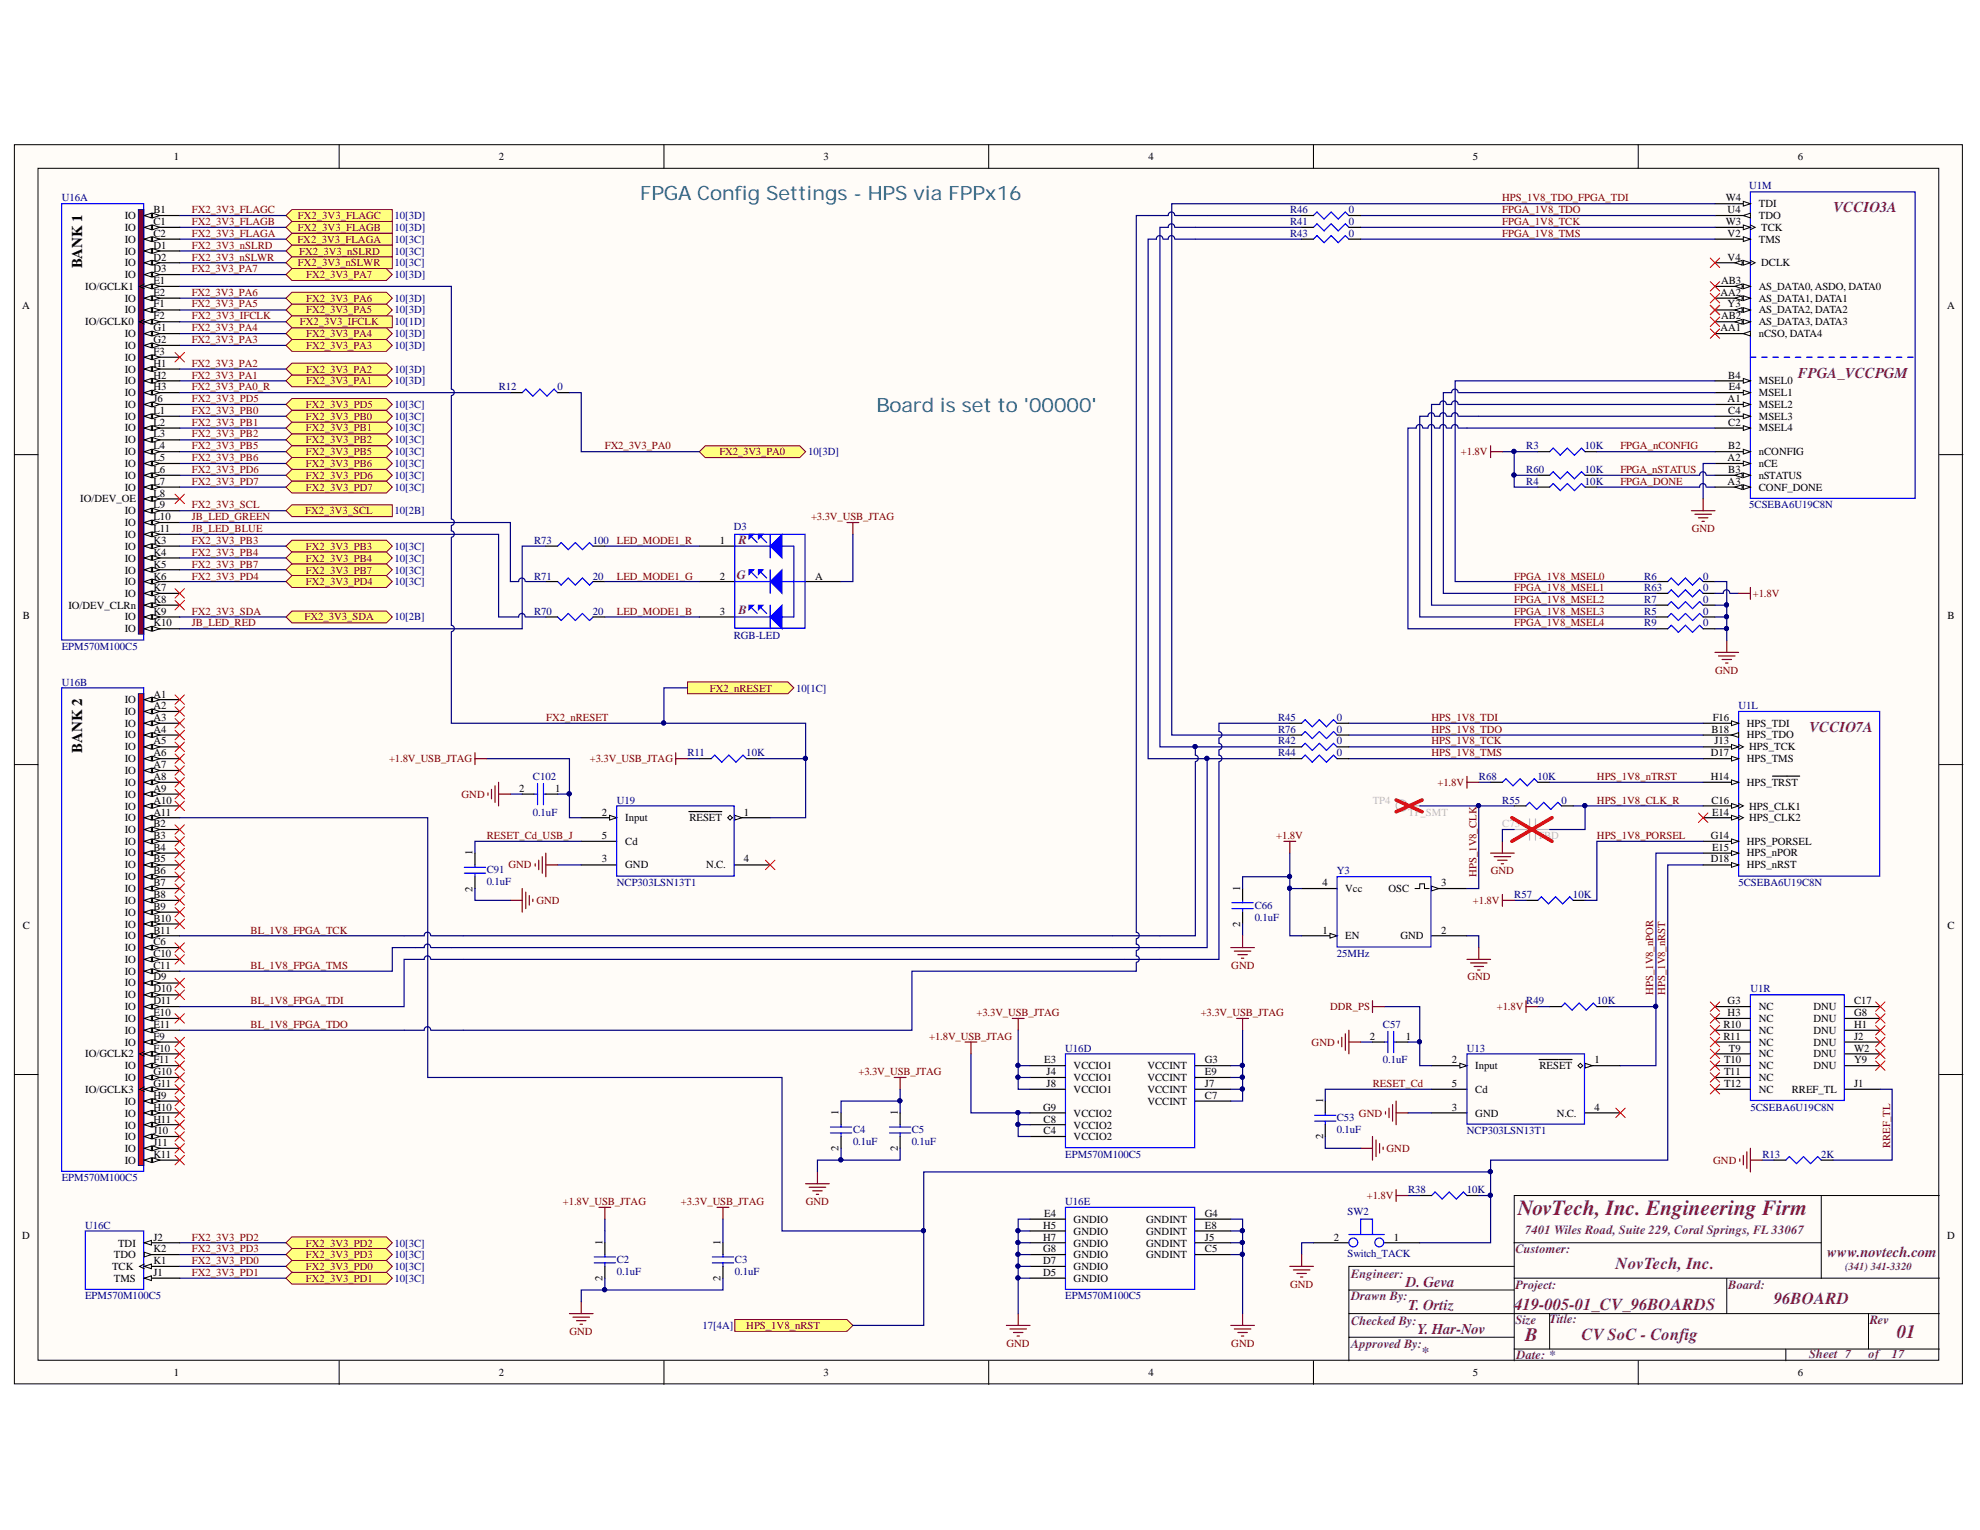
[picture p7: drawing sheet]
<svg xmlns="http://www.w3.org/2000/svg" width="279mm" height="216mm" viewBox="0 0 279 216" stroke-linecap="round" stroke-linejoin="round" font-family="sans-serif">
<defs><g id="words">
<text font-size="3" fill="#800080" x="214.2" y="171.4">NovTech, Inc. Engineering Firm</text>
<g font-size="2.8" fill="#008080">
<text x="90.3" y="28.2">FPGA Config Settings - HPS via FPPx16</text>
<text x="123.7" y="58.2">Board is set to '00000'</text>
</g>
<g font-size="2.7" fill="#800080">
<text x="215.2" y="189.3">B</text>
<text x="267.6" y="188.8">01</text>
</g>
<g font-size="2.4" fill="#800080">
<text x="228" y="179">NovTech, Inc.</text>
<text x="213.7" y="184.9">419-005-01_CV_96BOARDS</text>
<text x="250.3" y="184">96BOARD</text>
<text x="223.2" y="189">CV SoC - Config</text>
</g>
<g font-size="2.1" fill="#800080">
<text x="258.7" y="29.9">VCCIO3A</text>
<text x="253.7" y="53.3">FPGA_VCCPGM</text>
<text x="255.3" y="103.3">VCCIO7A</text>
<text x="257.8" y="177.4">www.novtech.com</text>
<text x="198.4" y="181.6">D. Geva</text>
<text x="198.7" y="184.9">T. Ortiz</text>
<text x="200" y="188.3">Y. Har-Nov</text>
<text x="200.6" y="191.6">*</text>
</g>
<g font-size="2.1">
<text x="11.6" y="37.9" transform="rotate(-90 11.6 37.9)">BANK 1</text>
<text x="11.6" y="106.2" transform="rotate(-90 11.6 106.2)">BANK 2</text>
</g>
<g font-size="1.8" fill="#800080">
<text x="104.2" y="76.7">R</text>
<text x="104" y="81.7">G</text>
<text x="104.2" y="86.7">B</text>
<text x="213.8" y="176.8">Customer:</text>
<text x="215.2" y="174.1">7401 Wiles Road,Suite 229,Coral Springs,FL 33067</text>
<text x="190.7" y="180.3">Engineer:</text>
<text x="190.7" y="183.4">Drawn By:</text>
<text x="213.8" y="181.8">Project:</text>
<text x="243.9" y="181.8">Board:</text>
<text x="190.7" y="187">Checked By:</text>
<text x="190.7" y="190.3">Approved By:</text>
<text x="213.8" y="186.8">Size</text>
<text x="214" y="191.8">Date: *</text>
<text x="218.7" y="186.7">Title:</text>
<text x="255.3" y="191.6">Sheet 7</text>
<text x="263.7" y="191.6">of</text>
<text x="263.8" y="186.8">Rev</text>
<text x="267" y="191.6">17</text>
</g>
<g font-size="1.5">
<text x="24.5" y="22.6">1</text>
<text x="70.4" y="22.6">2</text>
<text x="116.2" y="22.6">3</text>
<text x="162.1" y="22.6">4</text>
<text x="207.8" y="22.6">5</text>
<text x="253.7" y="22.6">6</text>
<text x="243.5" y="28.4">W4</text>
<text x="248.2" y="29.3">TDI</text>
<text x="17.6" y="30.9">IO</text>
<text x="17.6" y="34.2">IO</text>
<text x="17.6" y="32.6">IO</text>
<text x="17.6" y="35.9">IO</text>
<text x="21.7" y="30.1">B1</text>
<text x="21.7" y="33.4">C2</text>
<text x="21.7" y="31.8">C1</text>
<text x="21.7" y="35.1">D1</text>
<text x="243.5" y="31.8">W3</text>
<text x="243.8" y="30.1">U4</text>
<text x="243.8" y="33.4">V2</text>
<text x="248.2" y="30.9">TDO</text>
<text x="248.2" y="34.2">TMS</text>
<text x="248.5" y="32.6">TCK</text>
<text x="12" y="40.9">IO/GCLK1</text>
<text x="17.6" y="39.2">IO</text>
<text x="17.6" y="37.5">IO</text>
<text x="21.7" y="38.4">D3</text>
<text x="21.7" y="36.8">D2</text>
<text x="21.7" y="41.8">E2</text>
<text x="21.7" y="40.1">E1</text>
<text x="242.8" y="41.8">AA2</text>
<text x="242.9" y="40.1">AB3</text>
<text x="243.8" y="36.8">V4</text>
<text x="248.2" y="40.9">AS_DATA0,ASDO, DATA0</text>
<text x="248.5" y="37.5">DCLK</text>
<text x="3.1" y="43.6">A</text>
<text x="12" y="45.9">IO/GCLK0</text>
<text x="17.6" y="42.6">IO</text>
<text x="17.6" y="44.2">IO</text>
<text x="17.6" y="47.6">IO</text>
<text x="21.7" y="45.1">F2</text>
<text x="21.7" y="43.4">F1</text>
<text x="21.7" y="46.8">G1</text>
<text x="242.8" y="46.8">AA1</text>
<text x="242.9" y="45.1">AB2</text>
<text x="243.8" y="43.4">Y3</text>
<text x="248.2" y="47.6">nCSO, DATA4</text>
<text x="248.2" y="45.9">AS_DATA3, DATA3</text>
<text x="248.2" y="44.2">AS_DATA2, DATA2</text>
<text x="248.2" y="42.6">AS_DATA1, DATA1</text>
<text x="274.8" y="43.6">A</text>
<text x="17.6" y="49.2">IO</text>
<text x="17.6" y="50.9">IO</text>
<text x="17.6" y="52.6">IO</text>
<text x="21.7" y="48.5">G2</text>
<text x="21.7" y="50.1">F3</text>
<text x="21.7" y="51.8">H1</text>
<text x="21.7" y="53.4">H2</text>
<text x="243.9" y="53.4">B4</text>
<text x="17.6" y="55.9">IO</text>
<text x="17.6" y="54.2">IO</text>
<text x="17.6" y="59.3">IO</text>
<text x="17.6" y="57.6">IO</text>
<text x="21.7" y="55.1">H3</text>
<text x="21.7" y="58.4">L1</text>
<text x="21.7" y="56.7">J6</text>
<text x="243.8" y="56.7">A1</text>
<text x="243.9" y="58.4">C4</text>
<text x="244" y="55.1">E4</text>
<text x="248.2" y="54.2">MSEL0</text>
<text x="248.2" y="55.9">MSEL1</text>
<text x="248.2" y="57.6">MSEL2</text>
<text x="248.2" y="59.3">MSEL3</text>
<text x="17.6" y="60.9">IO</text>
<text x="17.6" y="62.6">IO</text>
<text x="17.6" y="64.3">IO</text>
<text x="17.6" y="65.9">IO</text>
<text x="21.7" y="60">L2</text>
<text x="21.7" y="61.7">L3</text>
<text x="21.7" y="63.4">L4</text>
<text x="21.7" y="65.1">L5</text>
<text x="243.8" y="65.1">A2</text>
<text x="243.9" y="63.4">B2</text>
<text x="243.9" y="60">C2</text>
<text x="248.2" y="65.9">nCE</text>
<text x="248.2" y="64.3">nCONFIG</text>
<text x="248.2" y="60.9">MSEL4</text>
<text x="11.3" y="70.9">IO/DEV_OE</text>
<text x="17.6" y="67.6">IO</text>
<text x="17.6" y="69.3">IO</text>
<text x="21.7" y="66.7">L6</text>
<text x="21.7" y="68.4">L7</text>
<text x="21.7" y="70.1">L8</text>
<text x="21.7" y="71.7">L9</text>
<text x="243.8" y="68.4">A3</text>
<text x="243.9" y="66.7">B3</text>
<text x="248.2" y="69.3">CONF_DONE</text>
<text x="248.2" y="67.6">nSTATUS</text>
<text x="17.6" y="77.6">IO</text>
<text x="17.6" y="72.6">IO</text>
<text x="17.6" y="74.3">IO</text>
<text x="17.6" y="75.9">IO</text>
<text x="21.7" y="76.7">K3</text>
<text x="21.7" y="73.4">L10</text>
<text x="21.7" y="75.1">L11</text>
<text x="101.6" y="76.7">1</text>
<text x="17.6" y="79.2">IO</text>
<text x="17.6" y="80.9">IO</text>
<text x="17.6" y="82.5">IO</text>
<text x="21.7" y="78.4">K4</text>
<text x="21.7" y="80.1">K5</text>
<text x="21.7" y="81.8">K6</text>
<text x="21.7" y="83.4">K7</text>
<text x="101.6" y="81.8">2</text>
<text x="115" y="81.8">A</text>
<text x="3.2" y="87.4">B</text>
<text x="9.6" y="85.9">IO/DEV_CLRn</text>
<text x="17.6" y="84.2">IO</text>
<text x="17.6" y="87.5">IO</text>
<text x="17.6" y="89.2">IO</text>
<text x="21.7" y="85.1">K8</text>
<text x="21.7" y="86.8">K9</text>
<text x="21.7" y="88.4">K10</text>
<text x="101.6" y="86.8">3</text>
<text x="274.8" y="87.4">B</text>
<text x="17.6" y="100.9">IO</text>
<text x="17.6" y="99.2">IO</text>
<text x="21.7" y="101.7">A3</text>
<text x="21.7" y="100">A2</text>
<text x="21.7" y="98.4">A1</text>
<text x="241.7" y="101.7">F16</text>
<text x="17.6" y="107.6">IO</text>
<text x="17.6" y="105.9">IO</text>
<text x="17.6" y="104.2">IO</text>
<text x="17.6" y="102.6">IO</text>
<text x="21.7" y="106.7">A6</text>
<text x="21.7" y="105">A5</text>
<text x="21.7" y="103.4">A4</text>
<text x="241.4" y="106.7">D17</text>
<text x="241.5" y="103.4">B18</text>
<text x="241.9" y="105">J13</text>
<text x="246.5" y="104.2">HPS_TDO</text>
<text x="246.5" y="107.6">HPS_TMS</text>
<text x="246.5" y="102.6">HPS_TDI</text>
<text x="246.8" y="105.9">HPS_TCK</text>
<text x="17.6" y="112.6">IO</text>
<text x="17.6" y="110.9">IO</text>
<text x="17.6" y="109.3">IO</text>
<text x="21.7" y="113.4">A10</text>
<text x="21.7" y="111.7">A9</text>
<text x="21.7" y="110">A8</text>
<text x="21.7" y="108.4">A7</text>
<text x="73.3" y="111.7">2</text>
<text x="78.3" y="111.7">1</text>
<text x="241.4" y="110">H14</text>
<text x="241.5" y="113.4">C16</text>
<text x="246.5" y="110.9">HPS_TRST</text>
<text x="17.6" y="115.9">IO</text>
<text x="17.6" y="114.3">IO</text>
<text x="17.6" y="119.2">IO</text>
<text x="17.6" y="117.6">IO</text>
<text x="21.7" y="115.1">A11</text>
<text x="21.7" y="118.4">B3</text>
<text x="21.7" y="116.7">B2</text>
<text x="84.9" y="115.1">2</text>
<text x="84.9" y="118.4">5</text>
<text x="88.2" y="115.9">Input</text>
<text x="88.2" y="119.2">Cd</text>
<text x="97.3" y="115.9">RESET</text>
<text x="105" y="115.1">1</text>
<text x="241.4" y="118.4">G14</text>
<text x="241.6" y="115.1">E14</text>
<text x="246.5" y="119.2">HPS_PORSEL</text>
<text x="246.8" y="114.3">HPS_CLK1</text>
<text x="246.8" y="115.9">HPS_CLK2</text>
<text x="17.6" y="125.9">IO</text>
<text x="17.6" y="124.2">IO</text>
<text x="17.6" y="122.5">IO</text>
<text x="17.6" y="120.9">IO</text>
<text x="21.7" y="125.1">B7</text>
<text x="21.7" y="123.4">B6</text>
<text x="21.7" y="121.7">B5</text>
<text x="21.7" y="120.1">B4</text>
<text x="66.7" y="125.8" transform="rotate(-90 66.7 125.8)">2</text>
<text x="66.7" y="120.7" transform="rotate(-90 66.7 120.7)">1</text>
<text x="84.9" y="121.7">3</text>
<text x="88.2" y="122.5">GND</text>
<text x="99.6" y="122.5">N.C.</text>
<text x="105" y="121.7">4</text>
<text x="175" y="125.8" transform="rotate(-90 175 125.8)">1</text>
<text x="186.6" y="125.1">4</text>
<text x="189.8" y="125.9">Vcc</text>
<text x="195.9" y="125.9">OSC</text>
<text x="203.4" y="125.1">3</text>
<text x="241.4" y="121.7">D18</text>
<text x="241.6" y="120.1">E15</text>
<text x="246.5" y="122.5">HPS_nRST</text>
<text x="246.5" y="120.9">HPS_nPOR</text>
<text x="3.2" y="131.1">C</text>
<text x="17.6" y="130.9">IO</text>
<text x="17.6" y="129.2">IO</text>
<text x="17.6" y="127.5">IO</text>
<text x="21.7" y="131.8">B11</text>
<text x="21.7" y="130.1">B10</text>
<text x="21.7" y="128.4">B9</text>
<text x="21.7" y="126.7">B8</text>
<text x="175" y="130.8" transform="rotate(-90 175 130.8)">2</text>
<text x="186.6" y="131.8">1</text>
<text x="203.4" y="131.8">2</text>
<text x="274.8" y="131.1">C</text>
<text x="17.6" y="137.5">IO</text>
<text x="17.6" y="135.9">IO</text>
<text x="17.6" y="132.5">IO</text>
<text x="17.6" y="134.2">IO</text>
<text x="21.7" y="136.8">C11</text>
<text x="21.7" y="135.1">C10</text>
<text x="21.7" y="133.4">C6</text>
<text x="189.8" y="132.5">EN</text>
<text x="197.6" y="132.5">GND</text>
<text x="17.6" y="139.2">IO</text>
<text x="17.6" y="142.6">IO</text>
<text x="17.6" y="140.9">IO</text>
<text x="21.7" y="143.3">E10</text>
<text x="21.7" y="138.4">D9</text>
<text x="21.7" y="141.7">D11</text>
<text x="21.7" y="140.1">D10</text>
<text x="243.8" y="141.7">G3</text>
<text x="243.8" y="143.3">H3</text>
<text x="248.2" y="142.6">NC</text>
<text x="255.9" y="142.6">DNU</text>
<text x="261.6" y="141.7">C17</text>
<text x="261.6" y="143.3">G8</text>
<text x="12" y="149.2">IO/GCLK2</text>
<text x="17.6" y="147.6">IO</text>
<text x="17.6" y="145.9">IO</text>
<text x="17.6" y="144.2">IO</text>
<text x="21.7" y="146.7">F9</text>
<text x="21.7" y="148.4">F10</text>
<text x="21.7" y="145">E11</text>
<text x="193.3" y="146.7">2</text>
<text x="198.4" y="146.7">1</text>
<text x="243.2" y="145">R10</text>
<text x="243.2" y="146.7">R11</text>
<text x="244" y="148.4">T9</text>
<text x="248.2" y="144.2">NC</text>
<text x="248.2" y="145.9">NC</text>
<text x="248.2" y="147.6">NC</text>
<text x="248.2" y="149.2">NC</text>
<text x="255.9" y="147.6">DNU</text>
<text x="255.9" y="145.9">DNU</text>
<text x="255.9" y="149.2">DNU</text>
<text x="255.9" y="144.2">DNU</text>
<text x="261.6" y="146.7">J2</text>
<text x="261.6" y="145">H1</text>
<text x="261.6" y="148.4">W2</text>
<text x="12" y="154.2">IO/GCLK3</text>
<text x="17.6" y="155.9">IO</text>
<text x="17.6" y="152.6">IO</text>
<text x="17.6" y="150.9">IO</text>
<text x="21.7" y="155">H9</text>
<text x="21.7" y="151.7">G10</text>
<text x="21.7" y="153.4">G11</text>
<text x="21.7" y="150">F11</text>
<text x="147.4" y="150">E3</text>
<text x="147.7" y="151.7">J4</text>
<text x="147.7" y="153.4">J8</text>
<text x="151.5" y="150.9">VCCIO1</text>
<text x="151.5" y="152.6">VCCIO1</text>
<text x="151.5" y="154.2">VCCIO1</text>
<text x="161.9" y="150.9">VCCINT</text>
<text x="161.9" y="152.6">VCCINT</text>
<text x="161.9" y="154.2">VCCINT</text>
<text x="161.9" y="155.9">VCCINT</text>
<text x="170" y="150">G3</text>
<text x="170" y="151.7">E9</text>
<text x="170" y="153.4">J7</text>
<text x="170" y="155">C7</text>
<text x="186.7" y="155.7" transform="rotate(-90 186.7 155.7)">1</text>
<text x="204.9" y="150">2</text>
<text x="204.9" y="153.4">5</text>
<text x="208.2" y="150.9">Input</text>
<text x="208.2" y="154.2">Cd</text>
<text x="217.2" y="150.9">RESET</text>
<text x="225" y="150">1</text>
<text x="243.3" y="150">T10</text>
<text x="243.3" y="151.7">T11</text>
<text x="243.3" y="153.4">T12</text>
<text x="248.2" y="150.9">NC</text>
<text x="248.2" y="152.6">NC</text>
<text x="248.2" y="154.2">NC</text>
<text x="252.8" y="154.2">RREF_TL</text>
<text x="255.9" y="150.9">DNU</text>
<text x="261.6" y="150">Y9</text>
<text x="261.6" y="153.4">J1</text>
<text x="17.6" y="160.9">IO</text>
<text x="17.6" y="157.6">IO</text>
<text x="17.6" y="159.2">IO</text>
<text x="21.7" y="160">J10</text>
<text x="21.7" y="161.7">J11</text>
<text x="21.7" y="156.7">H10</text>
<text x="21.7" y="158.4">H11</text>
<text x="118.3" y="157.4" transform="rotate(-90 118.3 157.4)">1</text>
<text x="126.7" y="157.4" transform="rotate(-90 126.7 157.4)">1</text>
<text x="147.2" y="156.7">G9</text>
<text x="147.3" y="158.4">C8</text>
<text x="147.3" y="160">C4</text>
<text x="151.5" y="157.6">VCCIO2</text>
<text x="151.5" y="159.2">VCCIO2</text>
<text x="151.5" y="160.9">VCCIO2</text>
<text x="186.7" y="160.8" transform="rotate(-90 186.7 160.8)">2</text>
<text x="204.9" y="156.7">3</text>
<text x="208.2" y="157.6">GND</text>
<text x="219.7" y="157.6">N.C.</text>
<text x="225" y="156.7">4</text>
<text x="17.6" y="164.2">IO</text>
<text x="17.6" y="162.5">IO</text>
<text x="21.7" y="163.4">K11</text>
<text x="118.3" y="162.5" transform="rotate(-90 118.3 162.5)">2</text>
<text x="126.7" y="162.5" transform="rotate(-90 126.7 162.5)">2</text>
<text x="147.2" y="173.4">H5</text>
<text x="147.4" y="171.7">E4</text>
<text x="151.5" y="172.5">GNDIO</text>
<text x="161.7" y="172.5">GNDINT</text>
<text x="170" y="171.7">G4</text>
<text x="170" y="173.4">E8</text>
<text x="3.1" y="174.8">D</text>
<text x="15.8" y="179.2">TCK</text>
<text x="16.1" y="177.5">TDO</text>
<text x="16.7" y="175.9">TDI</text>
<text x="21.7" y="175.1">J2</text>
<text x="21.7" y="178.4">K1</text>
<text x="21.7" y="176.7">K2</text>
<text x="85" y="175.7" transform="rotate(-90 85 175.7)">1</text>
<text x="101.7" y="175.7" transform="rotate(-90 101.7 175.7)">1</text>
<text x="147.2" y="175.1">H7</text>
<text x="147.2" y="176.7">G8</text>
<text x="147.2" y="178.4">D7</text>
<text x="151.5" y="174.2">GNDIO</text>
<text x="151.5" y="175.9">GNDIO</text>
<text x="151.5" y="177.5">GNDIO</text>
<text x="151.5" y="179.2">GNDIO</text>
<text x="161.7" y="174.2">GNDINT</text>
<text x="161.7" y="175.9">GNDINT</text>
<text x="161.7" y="177.5">GNDINT</text>
<text x="170" y="175.1">J5</text>
<text x="170" y="176.7">C5</text>
<text x="188.2" y="175.1">2</text>
<text x="196.7" y="175.1">1</text>
<text x="274.8" y="174.8">D</text>
<text x="16.1" y="180.9">TMS</text>
<text x="21.7" y="180.1">J1</text>
<text x="85" y="180.8" transform="rotate(-90 85 180.8)">2</text>
<text x="101.7" y="180.8" transform="rotate(-90 101.7 180.8)">2</text>
<text x="147.2" y="180.1">D5</text>
<text x="151.5" y="180.9">GNDIO</text>
<text x="24.5" y="194.2">1</text>
<text x="70.4" y="194.2">2</text>
<text x="116.2" y="194.2">3</text>
<text x="162.1" y="194.2">4</text>
<text x="207.8" y="194.2">5</text>
<text x="253.7" y="194.2">6</text>
</g>
<g font-size="1.5" fill="#000080">
<text x="8.7" y="28.4">U16A</text>
<text x="246.8" y="26.7">U1M</text>
<text x="55.7" y="35.9">10[3C]</text>
<text x="55.7" y="34.2">10[3C]</text>
<text x="55.7" y="32.6">10[3D]</text>
<text x="55.7" y="30.9">10[3D]</text>
<text x="182" y="30.1">R46</text>
<text x="182" y="31.8">R41</text>
<text x="182" y="33.4">R43</text>
<text x="190.3" y="30.1">0</text>
<text x="190.3" y="31.8">0</text>
<text x="190.3" y="33.4">0</text>
<text x="55.7" y="37.5">10[3C]</text>
<text x="55.7" y="39.2">10[3D]</text>
<text x="55.7" y="47.6">10[3D]</text>
<text x="55.7" y="44.2">10[3D]</text>
<text x="55.7" y="42.6">10[3D]</text>
<text x="55.7" y="45.9">10[1D]</text>
<text x="55.7" y="49.2">10[3D]</text>
<text x="55.7" y="52.6">10[3D]</text>
<text x="55.7" y="57.6">10[3C]</text>
<text x="55.7" y="54.2">10[3D]</text>
<text x="55.7" y="59.3">10[3C]</text>
<text x="70.4" y="55.1">R12</text>
<text x="78.7" y="55.1">0</text>
<text x="55.7" y="60.9">10[3C]</text>
<text x="55.7" y="62.6">10[3C]</text>
<text x="55.7" y="64.3">10[3C]</text>
<text x="55.7" y="65.9">10[3C]</text>
<text x="114" y="64.3">10[3D]</text>
<text x="215.4" y="63.4">R3</text>
<text x="223.7" y="63.4">10K</text>
<text x="55.7" y="67.6">10[3C]</text>
<text x="55.7" y="69.3">10[3C]</text>
<text x="215.4" y="68.4">R4</text>
<text x="215.4" y="66.7">R60</text>
<text x="223.7" y="68.4">10K</text>
<text x="223.7" y="66.7">10K</text>
<text x="246.8" y="71.7">5CSEBA6U19C8N</text>
<text x="55.7" y="72.6">10[2B]</text>
<text x="55.7" y="77.6">10[3C]</text>
<text x="75.4" y="76.7">R73</text>
<text x="83.7" y="76.7">100</text>
<text x="103.5" y="74.8">D3</text>
<text x="55.7" y="80.9">10[3C]</text>
<text x="55.7" y="82.5">10[3C]</text>
<text x="55.7" y="79.2">10[3C]</text>
<text x="75.4" y="81.8">R71</text>
<text x="83.7" y="81.8">20</text>
<text x="232" y="83.4">R63</text>
<text x="232" y="81.8">R6</text>
<text x="240.3" y="83.4">0</text>
<text x="240.3" y="81.8">0</text>
<text x="55.7" y="87.5">10[2B]</text>
<text x="75.4" y="86.8">R70</text>
<text x="83.7" y="86.8">20</text>
<text x="232" y="85.1">R7</text>
<text x="232" y="86.8">R5</text>
<text x="232" y="88.4">R9</text>
<text x="240.3" y="85.1">0</text>
<text x="240.3" y="86.8">0</text>
<text x="240.3" y="88.4">0</text>
<text x="8.7" y="91.8">EPM570M100C5</text>
<text x="103.5" y="90.2">RGB-LED</text>
<text x="8.7" y="96.7">U16B</text>
<text x="112.3" y="97.6">10[1C]</text>
<text x="180.3" y="101.7">R45</text>
<text x="188.6" y="101.7">0</text>
<text x="245.3" y="100">U1L</text>
<text x="97" y="106.7">R11</text>
<text x="105.3" y="106.7">10K</text>
<text x="180.3" y="103.4">R76</text>
<text x="180.3" y="105">R42</text>
<text x="180.3" y="106.7">R44</text>
<text x="188.6" y="103.4">0</text>
<text x="188.6" y="105">0</text>
<text x="188.6" y="106.7">0</text>
<text x="75.2" y="110">C102</text>
<text x="87" y="113.4">U19</text>
<text x="208.7" y="110">R68</text>
<text x="212" y="113.4">R55</text>
<text x="217" y="110">10K</text>
<text x="220.4" y="113.4">0</text>
<text x="75.2" y="115.1">0.1uF</text>
<text x="68.7" y="123.2">C91</text>
<text x="68.7" y="124.9">0.1uF</text>
<text x="87" y="125.1">NCP303LSN13T1</text>
<text x="188.6" y="123.4">Y3</text>
<text x="245.3" y="125.1">5CSEBA6U19C8N</text>
<text x="177" y="128.2">C66</text>
<text x="177" y="129.9">0.1uF</text>
<text x="213.7" y="126.7">R57</text>
<text x="222" y="126.7">10K</text>
<text x="188.6" y="135.1">25MHz</text>
<text x="215.4" y="141.7">R49</text>
<text x="225.4" y="141.7">10K</text>
<text x="247" y="140.1">U1R</text>
<text x="150.3" y="148.4">U16D</text>
<text x="195.2" y="145">C57</text>
<text x="207" y="148.4">U13</text>
<text x="195.2" y="150">0.1uF</text>
<text x="120.4" y="159.8">C4</text>
<text x="120.4" y="161.5">0.1uF</text>
<text x="128.7" y="159.8">C5</text>
<text x="128.7" y="161.5">0.1uF</text>
<text x="188.6" y="158.2">C53</text>
<text x="188.6" y="159.8">0.1uF</text>
<text x="207" y="160">NCP303LSN13T1</text>
<text x="247" y="156.7">5CSEBA6U19C8N</text>
<text x="8.7" y="166.7">EPM570M100C5</text>
<text x="150.3" y="163.4">EPM570M100C5</text>
<text x="248.7" y="163.4">R13</text>
<text x="257" y="163.4">2K</text>
<text x="12" y="173.4">U16C</text>
<text x="150.3" y="170.1">U16E</text>
<text x="190.2" y="171.5">SW2</text>
<text x="198.7" y="168.4">R38</text>
<text x="207" y="168.4">10K</text>
<text x="55.7" y="175.9">10[3C]</text>
<text x="55.7" y="179.2">10[3C]</text>
<text x="55.7" y="177.5">10[3C]</text>
<text x="87" y="178.2">C2</text>
<text x="87" y="179.9">0.1uF</text>
<text x="103.7" y="178.2">C3</text>
<text x="103.7" y="179.9">0.1uF</text>
<text x="190.2" y="177.3">Switch_TACK</text>
<text x="12" y="183.4">EPM570M100C5</text>
<text x="55.7" y="180.9">10[3C]</text>
<text x="150.3" y="183.4">EPM570M100C5</text>
<text x="99.1" y="187.6">17[4A]</text>
</g>
<g font-size="1.5" fill="#800000">
<text x="212" y="28.4">HPS_1V8_TDO_FPGA_TDI</text>
<text x="27.1" y="35.1">FX2_3V3_nSLRD</text>
<text x="27.1" y="33.4">FX2_3V3_FLAGA</text>
<text x="27.1" y="31.8">FX2_3V3_FLAGB</text>
<text x="27.1" y="30.1">FX2_3V3_FLAGC</text>
<text x="42" y="34.2">FX2_3V3_FLAGA</text>
<text x="42" y="32.6">FX2_3V3_FLAGB</text>
<text x="42" y="30.9">FX2_3V3_FLAGC</text>
<text x="42.2" y="35.9">FX2_3V3_nSLRD</text>
<text x="212" y="30.1">FPGA_1V8_TDO</text>
<text x="212" y="31.8">FPGA_1V8_TCK</text>
<text x="212" y="33.4">FPGA_1V8_TMS</text>
<text x="27.1" y="41.8">FX2_3V3_PA6</text>
<text x="27.1" y="38.4">FX2_3V3_PA7</text>
<text x="27.1" y="36.8">FX2_3V3_nSLWR</text>
<text x="42" y="37.5">FX2_3V3_nSLWR</text>
<text x="43.2" y="39.2">FX2_3V3_PA7</text>
<text x="27.1" y="46.8">FX2_3V3_PA4</text>
<text x="27.1" y="43.4">FX2_3V3_PA5</text>
<text x="27.1" y="45.1">FX2_3V3_IFCLK</text>
<text x="42.3" y="45.9">FX2_3V3_IFCLK</text>
<text x="43.2" y="47.6">FX2_3V3_PA4</text>
<text x="43.2" y="44.2">FX2_3V3_PA5</text>
<text x="43.2" y="42.6">FX2_3V3_PA6</text>
<text x="27.1" y="53.4">FX2_3V3_PA1</text>
<text x="27.1" y="48.5">FX2_3V3_PA3</text>
<text x="27.1" y="51.8">FX2_3V3_PA2</text>
<text x="43.2" y="49.2">FX2_3V3_PA3</text>
<text x="43.2" y="52.6">FX2_3V3_PA2</text>
<text x="27.1" y="56.7">FX2_3V3_PD5</text>
<text x="27.1" y="58.4">FX2_3V3_PB0</text>
<text x="27.1" y="55.1">FX2_3V3_PA0_R</text>
<text x="43.1" y="57.6">FX2_3V3_PD5</text>
<text x="43.1" y="59.3">FX2_3V3_PB0</text>
<text x="43.2" y="54.2">FX2_3V3_PA1</text>
<text x="27.1" y="60">FX2_3V3_PB1</text>
<text x="27.1" y="61.7">FX2_3V3_PB2</text>
<text x="27.1" y="63.4">FX2_3V3_PB5</text>
<text x="27.1" y="65.1">FX2_3V3_PB6</text>
<text x="43.1" y="60.9">FX2_3V3_PB1</text>
<text x="43.1" y="62.6">FX2_3V3_PB2</text>
<text x="43.1" y="64.3">FX2_3V3_PB5</text>
<text x="43.1" y="65.9">FX2_3V3_PB6</text>
<text x="85.4" y="63.4">FX2_3V3_PA0</text>
<text x="101.5" y="64.3">FX2_3V3_PA0</text>
<text x="206.1" y="64.3">+1.8V</text>
<text x="228.6" y="63.4">FPGA_nCONFIG</text>
<text x="27.1" y="66.7">FX2_3V3_PD6</text>
<text x="27.1" y="68.4">FX2_3V3_PD7</text>
<text x="27.1" y="71.7">FX2_3V3_SCL</text>
<text x="43.1" y="67.6">FX2_3V3_PD6</text>
<text x="43.1" y="69.3">FX2_3V3_PD7</text>
<text x="228.6" y="66.7">FPGA_nSTATUS</text>
<text x="228.6" y="68.4">FPGA_DONE</text>
<text x="27.1" y="73.4">JB_LED_GREEN</text>
<text x="27.1" y="75.1">JB_LED_BLUE</text>
<text x="27.1" y="76.7">FX2_3V3_PB3</text>
<text x="43.1" y="72.6">FX2_3V3_SCL</text>
<text x="43.1" y="77.6">FX2_3V3_PB3</text>
<text x="87" y="76.7">LED_MODE1_R</text>
<text x="114.5" y="73.4">+3.3V_USB_JTAG</text>
<text x="238.7" y="75.1">GND</text>
<text x="27.1" y="80.1">FX2_3V3_PB7</text>
<text x="27.1" y="81.8">FX2_3V3_PD4</text>
<text x="27.1" y="78.4">FX2_3V3_PB4</text>
<text x="43.1" y="80.9">FX2_3V3_PB7</text>
<text x="43.1" y="82.5">FX2_3V3_PD4</text>
<text x="43.1" y="79.2">FX2_3V3_PB4</text>
<text x="87" y="81.8">LED_MODE1_G</text>
<text x="213.7" y="83.4">FPGA_1V8_MSEL1</text>
<text x="213.7" y="81.8">FPGA_1V8_MSEL0</text>
<text x="27.1" y="86.8">FX2_3V3_SDA</text>
<text x="27.1" y="88.4">JB_LED_RED</text>
<text x="43" y="87.5">FX2_3V3_SDA</text>
<text x="87" y="86.8">LED_MODE1_B</text>
<text x="213.7" y="86.8">FPGA_1V8_MSEL3</text>
<text x="213.7" y="88.4">FPGA_1V8_MSEL4</text>
<text x="213.7" y="85.1">FPGA_1V8_MSEL2</text>
<text x="247.3" y="84.2">+1.8V</text>
<text x="242" y="95.1">GND</text>
<text x="77.1" y="101.7">FX2_nRESET</text>
<text x="100.2" y="97.6">FX2_nRESET</text>
<text x="202" y="101.7">HPS_1V8_TDI</text>
<text x="54.9" y="107.6">+1.8V_USB_JTAG</text>
<text x="83.2" y="107.6">+3.3V_USB_JTAG</text>
<text x="202" y="103.4">HPS_1V8_TDO</text>
<text x="202" y="105">HPS_1V8_TCK</text>
<text x="202" y="106.7">HPS_1V8_TMS</text>
<text x="65.1" y="112.6">GND</text>
<text x="202.8" y="110.9">+1.8V</text>
<text x="225.4" y="113.4">HPS_1V8_CLK_R</text>
<text x="225.4" y="110">HPS_1V8_nTRST</text>
<text x="68.7" y="118.4">RESET_Cd_USB_J</text>
<text x="180.1" y="118.4">+1.8V</text>
<text x="225.4" y="118.4">HPS_1V8_PORSEL</text>
<text x="71.7" y="122.5">GND</text>
<text x="208.3" y="123.7" transform="rotate(-90 208.3 123.7)">HPS_1V8_CLK</text>
<text x="210.4" y="123.4">GND</text>
<text x="35.4" y="131.8">BL_1V8_FPGA_TCK</text>
<text x="75.7" y="127.5">GND</text>
<text x="207.8" y="127.5">+1.8V</text>
<text x="35.4" y="136.8">BL_1V8_FPGA_TMS</text>
<text x="173.7" y="136.8">GND</text>
<text x="35.4" y="141.7">BL_1V8_FPGA_TDI</text>
<text x="137.8" y="143.3">+3.3V_USB_JTAG</text>
<text x="169.4" y="143.3">+3.3V_USB_JTAG</text>
<text x="187.7" y="142.6">DDR_PS</text>
<text x="207.1" y="138.4">GND</text>
<text x="211.2" y="142.6">+1.8V</text>
<text x="233.3" y="140.4" transform="rotate(-90 233.3 140.4)">HPS_1V8_nPOR</text>
<text x="235" y="140.4" transform="rotate(-90 235 140.4)">HPS_1V8_nRST</text>
<text x="35.4" y="145">BL_1V8_FPGA_TDO</text>
<text x="131.1" y="146.7">+1.8V_USB_JTAG</text>
<text x="185.1" y="147.6">GND</text>
<text x="121.1" y="151.7">+3.3V_USB_JTAG</text>
<text x="193.7" y="153.4">RESET_Cd</text>
<text x="191.8" y="157.6">GND</text>
<text x="195.7" y="162.5">GND</text>
<text x="241.8" y="164.2">GND</text>
<text x="266.7" y="162" transform="rotate(-90 266.7 162)">RREF_TL</text>
<text x="79.4" y="170.1">+1.8V_USB_JTAG</text>
<text x="96.1" y="170.1">+3.3V_USB_JTAG</text>
<text x="113.7" y="170.1">GND</text>
<text x="192.9" y="169.2">+1.8V</text>
<text x="27.1" y="175.1">FX2_3V3_PD2</text>
<text x="27.1" y="178.4">FX2_3V3_PD0</text>
<text x="27.1" y="176.7">FX2_3V3_PD3</text>
<text x="43.1" y="175.9">FX2_3V3_PD2</text>
<text x="43.1" y="179.2">FX2_3V3_PD0</text>
<text x="43.1" y="177.5">FX2_3V3_PD3</text>
<text x="27.1" y="180.1">FX2_3V3_PD1</text>
<text x="43.1" y="180.9">FX2_3V3_PD1</text>
<text x="182" y="181.7">GND</text>
<text x="80.4" y="188.3">GND</text>
<text x="105.3" y="187.6">HPS_1V8_nRST</text>
<text x="142" y="190">GND</text>
<text x="173.7" y="190">GND</text>
</g>
<g font-size="1.5" fill="#bfbebc">
<text x="193.7" y="113.4">TP4</text>
<text x="198.7" y="115.1">TP_SMT</text>
<text x="212" y="116.7">C73</text>
<text x="217" y="118.4">TBD</text>
</g>
<text font-size="1.5" fill="#800080" x="260.4" y="179.2">(341) 341-3320</text>
</g></defs>
<g fill="#fffcf8" stroke="#000" stroke-width=".14">
<path d="M2 20.4h274.9v174.9h-274.9z"/>
<path d="M5.4 23.8h268.2v168.1h-268.2z"/>
</g>
<g fill="none" stroke="#000" stroke-width=".14">
<path d="M47.9 20.4v3.4M93.7 20.4v3.4M139.5 20.4v3.4M185.3 20.4v3.4M231.2 20.4v3.4M2 64.2h3.4M273.7 64.2h3.3M2 107.9h3.4M273.7 107.9h3.3M2 151.6h3.4M273.7 151.6h3.3M213.7 178.7h-23.4v3.3"/>
<path d="M213.7 175.4v5M213.7 175.4h43.3M257 168.7v11.7M273.7 168.7h-60v6.7M47.9 192v3.4M93.7 192v3.4M139.5 192v3.4M185.3 192v3.4M213.7 188.7h-23.4v3.3M213.7 182h-23.4v3.4M213.7 190.4h60M213.7 190.4v1.6"/>
<path d="M218.7 185.4v5M231.2 192v3.4M243.7 180.4v5M252 190.4v1.6M257 180.4h-43.3v5h-23.4v3.3M257 180.4h16.7M263.7 185.4v5M273.7 185.4h-60v5"/>
</g>
<path d="M245.3 100.4h19.9v23.2h-19.9z" fill="none" stroke="#00f" stroke-width=".17"/>
<path d="M240.3 122.1h5" fill="none" stroke="#000" stroke-width=".17"/>
<path d="M244.3 121.7l1 .4-1 .3z" fill="#fffcf8"/>
<path d="M244.3 121.7l1 .4-1 .3z" fill="none" stroke="#000" stroke-width=".14"/>
<path d="M240.3 118.7h5" fill="none" stroke="#000" stroke-width=".17"/>
<path d="M244.3 118.4l1 .3-1 .4z" fill="#fffcf8"/>
<path d="M244.3 118.4l1 .3-1 .4zM245.3 113.4l.7 .3-.7 .4" fill="none" stroke="#000" stroke-width=".14"/>
<path d="M240.3 113.7h5" fill="none" stroke="#000" stroke-width=".17"/>
<path d="M244.3 113.4l1 .3-1 .4z" fill="#fffcf8"/>
<path d="M244.3 113.4l1 .3-1 .4z" fill="none" stroke="#000" stroke-width=".14"/>
<path d="M240.3 120.4h5" fill="none" stroke="#000" stroke-width=".17"/>
<path d="M244.3 120.1l1 .3-1 .3z" fill="#fffcf8"/>
<path d="M245.3 115.1l.7 .3-.7 .3M244.3 120.1l1 .3-1 .3z" fill="none" stroke="#000" stroke-width=".14"/>
<path d="M240.3 115.4h5" fill="none" stroke="#000" stroke-width=".17"/>
<path d="M244.3 115.1l1 .3-1 .3z" fill="#fffcf8"/>
<path d="M244.3 115.1l1 .3-1 .3z" fill="none" stroke="#000" stroke-width=".14"/>
<path d="M240.3 103.7h5" fill="none" stroke="#000" stroke-width=".17"/>
<path d="M244.3 103.7l1-.3v.7z" fill="#fffcf8"/>
<path d="M244.3 103.7l1-.3v.7z" fill="none" stroke="#000" stroke-width=".14"/>
<path d="M240.3 107.1h5" fill="none" stroke="#000" stroke-width=".17"/>
<path d="M244.3 106.7l1 .4-1 .3z" fill="#fffcf8"/>
<path d="M244.3 106.7l1 .4-1 .3zM245.3 105.1l.7 .3-.7 .3" fill="none" stroke="#000" stroke-width=".14"/>
<path d="M240.3 105.4h5" fill="none" stroke="#000" stroke-width=".17"/>
<path d="M244.3 105.1l1 .3-1 .3z" fill="#fffcf8"/>
<path d="M244.3 105.1l1 .3-1 .3z" fill="none" stroke="#000" stroke-width=".14"/>
<path d="M240.3 110.4h5" fill="none" stroke="#000" stroke-width=".17"/>
<path d="M244.3 110.1l1 .3-1 .3z" fill="#fffcf8"/>
<path d="M244.3 110.1l1 .3-1 .3z" fill="none" stroke="#000" stroke-width=".14"/>
<path d="M240.3 102.1h5M250.1 109.5h1M251.2 109.5h1.7M253 109.5h1" fill="none" stroke="#000" stroke-width=".17"/>
<path d="M244.3 101.7l1 .4-1 .3z" fill="#fffcf8"/>
<path d="M244.3 101.7l1 .4-1 .3z" fill="none" stroke="#000" stroke-width=".14"/>
<path d="M247 27.1h23.2v43.2h-23.2z" fill="none" stroke="#00f" stroke-width=".17"/>
<path d="M242 53.7h5" fill="none" stroke="#000" stroke-width=".17"/>
<path d="M246 53.4l1 .3-1 .4z" fill="#fffcf8"/>
<path d="M246 53.4l1 .3-1 .4z" fill="none" stroke="#000" stroke-width=".14"/>
<path d="M242 68.7h5" fill="none" stroke="#000" stroke-width=".17"/>
<path d="M246 68.4l1 .3-1 .4z" fill="#fffcf8"/>
<path d="M246 68.4l1 .3-1 .4z" fill="none" stroke="#000" stroke-width=".14"/>
<path d="M244.8 68.7l1-.3v.7z" fill="#fffcf8"/>
<path d="M244.8 68.7l1-.3v.7z" fill="none" stroke="#000" stroke-width=".14"/>
<path d="M242 55.4h5" fill="none" stroke="#000" stroke-width=".17"/>
<path d="M246 55.1l1 .3-1 .3z" fill="#fffcf8"/>
<path d="M246 55.1l1 .3-1 .3z" fill="none" stroke="#000" stroke-width=".14"/>
<path d="M242 67.1h5" fill="none" stroke="#000" stroke-width=".17"/>
<path d="M246 66.7l1 .4-1 .3z" fill="#fffcf8"/>
<path d="M246 66.7l1 .4-1 .3z" fill="none" stroke="#000" stroke-width=".14"/>
<path d="M244.8 67.1l1-.4v.7z" fill="#fffcf8"/>
<path d="M244.8 67.1l1-.4v.7z" fill="none" stroke="#000" stroke-width=".14"/>
<path d="M242 65.4h5" fill="none" stroke="#000" stroke-width=".17"/>
<path d="M246 65.1l1 .3-1 .3z" fill="#fffcf8"/>
<path d="M246 65.1l1 .3-1 .3z" fill="none" stroke="#000" stroke-width=".14"/>
<path d="M242 57.1h5" fill="none" stroke="#000" stroke-width=".17"/>
<path d="M246 56.7l1 .4-1 .3z" fill="#fffcf8"/>
<path d="M246 56.7l1 .4-1 .3z" fill="none" stroke="#000" stroke-width=".14"/>
<path d="M242 58.7h5" fill="none" stroke="#000" stroke-width=".17"/>
<path d="M246 58.4l1 .3-1 .4z" fill="#fffcf8"/>
<path d="M246 58.4l1 .3-1 .4z" fill="none" stroke="#000" stroke-width=".14"/>
<path d="M242 63.7h5" fill="none" stroke="#000" stroke-width=".17"/>
<path d="M246 63.4l1 .3-1 .4z" fill="#fffcf8"/>
<path d="M246 63.4l1 .3-1 .4z" fill="none" stroke="#000" stroke-width=".14"/>
<path d="M242 60.4h5" fill="none" stroke="#000" stroke-width=".17"/>
<path d="M246 60.1l1 .3-1 .3z" fill="#fffcf8"/>
<path d="M246 60.1l1 .3-1 .3z" fill="none" stroke="#000" stroke-width=".14"/>
<path d="M242 30.4h5" fill="none" stroke="#000" stroke-width=".17"/>
<path d="M246 30.4l1-.3v.6z" fill="#fffcf8"/>
<path d="M246 30.4l1-.3v.6z" fill="none" stroke="#000" stroke-width=".14"/>
<path d="M242 40.4h5" fill="none" stroke="#000" stroke-width=".17"/>
<path d="M246 40.1l1 .3-1 .3z" fill="#fffcf8"/>
<path d="M246 40.1l1 .3-1 .3z" fill="none" stroke="#000" stroke-width=".14"/>
<path d="M244.8 40.4l1-.3v.6z" fill="#fffcf8"/>
<path d="M244.8 40.4l1-.3v.6z" fill="none" stroke="#000" stroke-width=".14"/>
<path d="M242 47.1h5" fill="none" stroke="#000" stroke-width=".17"/>
<path d="M246 47.1l1-.4v.7z" fill="#fffcf8"/>
<path d="M246 47.1l1-.4v.7z" fill="none" stroke="#000" stroke-width=".14"/>
<path d="M242 33.7h5" fill="none" stroke="#000" stroke-width=".17"/>
<path d="M246 33.4l1 .3-1 .4z" fill="#fffcf8"/>
<path d="M246 33.4l1 .3-1 .4z" fill="none" stroke="#000" stroke-width=".14"/>
<path d="M242 45.4h5" fill="none" stroke="#000" stroke-width=".17"/>
<path d="M246 45.1l1 .3-1 .3z" fill="#fffcf8"/>
<path d="M246 45.1l1 .3-1 .3z" fill="none" stroke="#000" stroke-width=".14"/>
<path d="M244.8 45.4l1-.3v.6z" fill="#fffcf8"/>
<path d="M247 31.7l.7 .4-.7 .3M244.8 45.4l1-.3v.6z" fill="none" stroke="#000" stroke-width=".14"/>
<path d="M242 32.1h5" fill="none" stroke="#000" stroke-width=".17"/>
<path d="M246 31.7l1 .4-1 .3z" fill="#fffcf8"/>
<path d="M246 31.7l1 .4-1 .3z" fill="none" stroke="#000" stroke-width=".14"/>
<path d="M242 43.7h5" fill="none" stroke="#000" stroke-width=".17"/>
<path d="M246 43.4l1 .3-1 .4z" fill="#fffcf8"/>
<path d="M246 43.4l1 .3-1 .4z" fill="none" stroke="#000" stroke-width=".14"/>
<path d="M244.8 43.7l1-.3v.7z" fill="#fffcf8"/>
<path d="M244.8 43.7l1-.3v.7z" fill="none" stroke="#000" stroke-width=".14"/>
<path d="M242 28.7h5" fill="none" stroke="#000" stroke-width=".17"/>
<path d="M246 28.4l1 .3-1 .4z" fill="#fffcf8"/>
<path d="M246 28.4l1 .3-1 .4z" fill="none" stroke="#000" stroke-width=".14"/>
<path d="M242 42.1h5" fill="none" stroke="#000" stroke-width=".17"/>
<path d="M246 41.7l1 .4-1 .3z" fill="#fffcf8"/>
<path d="M246 41.7l1 .4-1 .3z" fill="none" stroke="#000" stroke-width=".14"/>
<path d="M244.8 42.1l1-.4v.7z" fill="#fffcf8"/>
<path d="M247 36.7l.7 .4-.7 .3M244.8 42.1l1-.4v.7z" fill="none" stroke="#000" stroke-width=".14"/>
<path d="M242 37.1h5" fill="none" stroke="#000" stroke-width=".17"/>
<path d="M246 36.7l1 .4-1 .3z" fill="#fffcf8"/>
<path d="M246 36.7l1 .4-1 .3z" fill="none" stroke="#000" stroke-width=".14"/>
<path d="M244.8 37.1l1-.4v.7z" fill="#fffcf8"/>
<path d="M244.8 37.1l1-.4v.7z" fill="none" stroke="#000" stroke-width=".14"/>
<path d="M247 50.4h23.3" fill="none" stroke="#00f" stroke-width=".17" stroke-dasharray=".8 .8"/>
<path d="M247 140.4h13.2v14.9h-13.2z" fill="none" stroke="#00f" stroke-width=".17"/>
<g fill="none" stroke="#000" stroke-width=".17">
<path d="M242 147h5M242 145.4h5M242 148.7h5M242 150.4h5M242 142h5M242 143.7h5M242 153.7h5M242 152h5M260.3 147h5M260.3 145.4h5M260.3 148.7h5M260.3 150.4h5"/>
<path d="M260.3 142h5M260.3 143.7h5M260.3 153.7h5"/>
</g>
<g fill="none" stroke="#000080" stroke-width=".17">
<path d="M25.4 38.7h15M25.4 35.4h15M25.4 37.1h15M25.4 33.7h15M25.4 32.1h15M25.4 57.1h15M25.4 53.7h15M25.4 48.7h15M25.4 47.1h15M25.4 43.7h15M25.4 42.1h15M25.4 60.4h15"/>
<path d="M25.4 62.1h15M25.4 63.7h15M25.4 65.4h15M25.4 67.1h15M25.4 68.7h15M25.4 80.4h15M25.4 82.1h15M265.3 153.7h1.7v10h-8.3M25.4 175.4h15M248.7 163.7h1.6M25.4 180.4h15"/>
</g>
<path d="M245.5 163.5v.4M246 163v1.4M246.5 162.5v2.4M247 162v3.4M247 163.7h1.7" fill="none" stroke="#800000" stroke-width=".17"/>
<path d="M264.7 141.4l1.3 1.3M264.7 144.7l1.3 1.3M264.7 143l1.3 1.4M264.7 146.4l1.3 1.3M264.7 148l1.3 1.4M264.7 149.7l1.3 1.3M266 141.4l-1.3 1.3M266 144.7l-1.3 1.3M266 143l-1.3 1.4M266 146.4l-1.3 1.3M266 148l-1.3 1.4M266 149.7l-1.3 1.3" fill="none" stroke="#f00" stroke-width=".14"/>
<g fill="#ffff80" stroke="#800000" stroke-width=".14">
<path d="M40.4 60.4l.8-.8h13.3l.9 .8-.9 .8h-13.3z" fill-rule="evenodd"/>
<path d="M40.4 62.1l.8-.9h13.3l.9 .9-.9 .8h-13.3z" fill-rule="evenodd"/>
<path d="M40.4 63.7l.8-.8h13.3l.9 .8-.9 .9h-13.3z" fill-rule="evenodd"/>
<path d="M40.4 65.4l.8-.8h13.3l.9 .8-.9 .8h-13.3z" fill-rule="evenodd"/>
<path d="M40.4 80.4l.8-.8h13.3l.9 .8-.9 .8h-13.3z" fill-rule="evenodd"/>
<path d="M40.4 180.4l.8-.9h13.3l.9 .9-.9 .8h-13.3z" fill-rule="evenodd"/>
<path d="M40.4 175.4l.8-.9h13.3l.9 .9-.9 .8h-13.3z" fill-rule="evenodd"/>
<path d="M40.4 82.1l.8-.9h13.3l.9 .9-.9 .8h-13.3z" fill-rule="evenodd"/>
<path d="M40.4 57.1l.8-.9h13.3l.9 .9-.9 .8h-13.3z" fill-rule="evenodd"/>
<path d="M40.4 67.1l.8-.9h13.3l.9 .9-.9 .8h-13.3z" fill-rule="evenodd"/>
<path d="M40.4 68.7l.8-.8h13.3l.9 .8-.9 .9h-13.3z" fill-rule="evenodd"/>
<path d="M40.4 35.4l.8-.8h14.2v1.6h-14.2z" fill-rule="evenodd"/>
<path d="M40.4 37.1l.8-.9h14.2v1.7h-14.2z" fill-rule="evenodd"/>
<path d="M40.4 33.7l.8-.8h14.2v1.7h-14.2z" fill-rule="evenodd"/>
<path d="M40.4 32.1l.8-.9h14.2v1.7h-14.2z" fill-rule="evenodd"/>
<path d="M40.4 53.7l.8-.8h13.3l.9 .8-.9 .9h-13.3z" fill-rule="evenodd"/>
<path d="M40.4 48.7l.8-.8h13.3l.9 .8-.9 .9h-13.3z" fill-rule="evenodd"/>
<path d="M40.4 47.1l.8-.9h13.3l.9 .9-.9 .8h-13.3z" fill-rule="evenodd"/>
<path d="M40.4 43.7l.8-.8h13.3l.9 .8-.9 .9h-13.3z" fill-rule="evenodd"/>
<path d="M40.4 42.1l.8-.9h13.3l.9 .9-.9 .8h-13.3z" fill-rule="evenodd"/>
<path d="M40.4 38.7l.8-.8h13.3l.9 .8-.9 .9h-13.3z" fill-rule="evenodd"/>
<path d="M40.4 45.4l.8-.8h14.2v1.6h-14.2z" fill-rule="evenodd"/>
</g>
<path d="M8.7 28.7h11.6v61.6h-11.6z" fill="none" stroke="#00f" stroke-width=".17"/>
<path d="M19.5 29.6h.8v59.9h-.8z" fill="#800000" stroke="#000080" stroke-width=".14"/>
<path d="M20.4 30.4h5" fill="none" stroke="#000" stroke-width=".17"/>
<path d="M20.4 30.4l1-.3v.6z" fill="#fffcf8"/>
<path d="M20.4 30.4l1-.3v.6z" fill="none" stroke="#000" stroke-width=".14"/>
<path d="M21.5 30.1l1 .3-1 .3z" fill="#fffcf8"/>
<path d="M21.5 30.1l1 .3-1 .3z" fill="none" stroke="#000" stroke-width=".14"/>
<path d="M20.4 33.7h5" fill="none" stroke="#000" stroke-width=".17"/>
<path d="M20.4 33.7l1-.3v.7z" fill="#fffcf8"/>
<path d="M20.4 33.7l1-.3v.7z" fill="none" stroke="#000" stroke-width=".14"/>
<path d="M21.5 33.4l1 .3-1 .4z" fill="#fffcf8"/>
<path d="M21.5 33.4l1 .3-1 .4z" fill="none" stroke="#000" stroke-width=".14"/>
<path d="M20.4 32.1h5" fill="none" stroke="#000" stroke-width=".17"/>
<path d="M20.4 32.1l1-.4v.7z" fill="#fffcf8"/>
<path d="M20.4 32.1l1-.4v.7z" fill="none" stroke="#000" stroke-width=".14"/>
<path d="M21.5 31.7l1 .4-1 .3z" fill="#fffcf8"/>
<path d="M21.5 31.7l1 .4-1 .3z" fill="none" stroke="#000" stroke-width=".14"/>
<path d="M20.4 38.7h5" fill="none" stroke="#000" stroke-width=".17"/>
<path d="M20.4 38.7l1-.3v.7z" fill="#fffcf8"/>
<path d="M20.4 38.7l1-.3v.7z" fill="none" stroke="#000" stroke-width=".14"/>
<path d="M21.5 38.4l1 .3-1 .4z" fill="#fffcf8"/>
<path d="M21.5 38.4l1 .3-1 .4z" fill="none" stroke="#000" stroke-width=".14"/>
<path d="M20.4 37.1h5" fill="none" stroke="#000" stroke-width=".17"/>
<path d="M20.4 37.1l1-.4v.7z" fill="#fffcf8"/>
<path d="M20.4 37.1l1-.4v.7z" fill="none" stroke="#000" stroke-width=".14"/>
<path d="M21.5 36.7l1 .4-1 .3z" fill="#fffcf8"/>
<path d="M21.5 36.7l1 .4-1 .3z" fill="none" stroke="#000" stroke-width=".14"/>
<path d="M20.4 35.4h5" fill="none" stroke="#000" stroke-width=".17"/>
<path d="M20.4 35.4l1-.3v.6z" fill="#fffcf8"/>
<path d="M20.4 35.4l1-.3v.6z" fill="none" stroke="#000" stroke-width=".14"/>
<path d="M21.5 35.1l1 .3-1 .3z" fill="#fffcf8"/>
<path d="M21.5 35.1l1 .3-1 .3z" fill="none" stroke="#000" stroke-width=".14"/>
<path d="M20.4 42.1h5" fill="none" stroke="#000" stroke-width=".17"/>
<path d="M20.4 42.1l1-.4v.7z" fill="#fffcf8"/>
<path d="M20.4 42.1l1-.4v.7z" fill="none" stroke="#000" stroke-width=".14"/>
<path d="M21.5 41.7l1 .4-1 .3z" fill="#fffcf8"/>
<path d="M20.4 45.1l-.7 .3 .7 .3M21.5 41.7l1 .4-1 .3z" fill="none" stroke="#000" stroke-width=".14"/>
<path d="M20.4 45.4h5" fill="none" stroke="#000" stroke-width=".17"/>
<path d="M20.4 45.4l1-.3v.6z" fill="#fffcf8"/>
<path d="M20.4 45.4l1-.3v.6z" fill="none" stroke="#000" stroke-width=".14"/>
<path d="M21.5 45.1l1 .3-1 .3z" fill="#fffcf8"/>
<path d="M20.4 40.1l-.7 .3 .7 .3M21.5 45.1l1 .3-1 .3z" fill="none" stroke="#000" stroke-width=".14"/>
<path d="M20.4 40.4h5" fill="none" stroke="#000" stroke-width=".17"/>
<path d="M20.4 40.4l1-.3v.6z" fill="#fffcf8"/>
<path d="M20.4 40.4l1-.3v.6z" fill="none" stroke="#000" stroke-width=".14"/>
<path d="M21.5 40.1l1 .3-1 .3z" fill="#fffcf8"/>
<path d="M21.5 40.1l1 .3-1 .3z" fill="none" stroke="#000" stroke-width=".14"/>
<path d="M20.4 43.7h5" fill="none" stroke="#000" stroke-width=".17"/>
<path d="M20.4 43.7l1-.3v.7z" fill="#fffcf8"/>
<path d="M20.4 43.7l1-.3v.7z" fill="none" stroke="#000" stroke-width=".14"/>
<path d="M21.5 43.4l1 .3-1 .4z" fill="#fffcf8"/>
<path d="M21.5 43.4l1 .3-1 .4z" fill="none" stroke="#000" stroke-width=".14"/>
<path d="M20.4 47.1h5" fill="none" stroke="#000" stroke-width=".17"/>
<path d="M20.4 47.1l1-.4v.7z" fill="#fffcf8"/>
<path d="M20.4 47.1l1-.4v.7z" fill="none" stroke="#000" stroke-width=".14"/>
<path d="M21.5 46.7l1 .4-1 .3z" fill="#fffcf8"/>
<path d="M21.5 46.7l1 .4-1 .3z" fill="none" stroke="#000" stroke-width=".14"/>
<path d="M20.4 48.7h5" fill="none" stroke="#000" stroke-width=".17"/>
<path d="M20.4 48.7l1-.3v.7z" fill="#fffcf8"/>
<path d="M20.4 48.7l1-.3v.7z" fill="none" stroke="#000" stroke-width=".14"/>
<path d="M21.5 48.4l1 .3-1 .4z" fill="#fffcf8"/>
<path d="M21.5 48.4l1 .3-1 .4z" fill="none" stroke="#000" stroke-width=".14"/>
<path d="M20.4 50.4h5" fill="none" stroke="#000" stroke-width=".17"/>
<path d="M20.4 50.4l1-.3v.6z" fill="#fffcf8"/>
<path d="M20.4 50.4l1-.3v.6z" fill="none" stroke="#000" stroke-width=".14"/>
<path d="M21.5 50.1l1 .3-1 .3z" fill="#fffcf8"/>
<path d="M21.5 50.1l1 .3-1 .3z" fill="none" stroke="#000" stroke-width=".14"/>
<path d="M20.4 52.1h5" fill="none" stroke="#000" stroke-width=".17"/>
<path d="M20.4 52.1l1-.4v.7z" fill="#fffcf8"/>
<path d="M20.4 52.1l1-.4v.7z" fill="none" stroke="#000" stroke-width=".14"/>
<path d="M21.5 51.7l1 .4-1 .3z" fill="#fffcf8"/>
<path d="M21.5 51.7l1 .4-1 .3z" fill="none" stroke="#000" stroke-width=".14"/>
<path d="M20.4 55.4h5" fill="none" stroke="#000" stroke-width=".17"/>
<path d="M20.4 55.4l1-.3v.6z" fill="#fffcf8"/>
<path d="M20.4 55.4l1-.3v.6z" fill="none" stroke="#000" stroke-width=".14"/>
<path d="M21.5 55.1l1 .3-1 .3z" fill="#fffcf8"/>
<path d="M21.5 55.1l1 .3-1 .3z" fill="none" stroke="#000" stroke-width=".14"/>
<path d="M20.4 53.7h5" fill="none" stroke="#000" stroke-width=".17"/>
<path d="M20.4 53.7l1-.3v.7z" fill="#fffcf8"/>
<path d="M20.4 53.7l1-.3v.7z" fill="none" stroke="#000" stroke-width=".14"/>
<path d="M21.5 53.4l1 .3-1 .4z" fill="#fffcf8"/>
<path d="M21.5 53.4l1 .3-1 .4z" fill="none" stroke="#000" stroke-width=".14"/>
<path d="M20.4 58.7h5" fill="none" stroke="#000" stroke-width=".17"/>
<path d="M20.4 58.7l1-.3v.7z" fill="#fffcf8"/>
<path d="M20.4 58.7l1-.3v.7z" fill="none" stroke="#000" stroke-width=".14"/>
<path d="M21.5 58.4l1 .3-1 .4z" fill="#fffcf8"/>
<path d="M21.5 58.4l1 .3-1 .4z" fill="none" stroke="#000" stroke-width=".14"/>
<path d="M20.4 60.4h5" fill="none" stroke="#000" stroke-width=".17"/>
<path d="M20.4 60.4l1-.3v.6z" fill="#fffcf8"/>
<path d="M20.4 60.4l1-.3v.6z" fill="none" stroke="#000" stroke-width=".14"/>
<path d="M21.5 60.1l1 .3-1 .3z" fill="#fffcf8"/>
<path d="M21.5 60.1l1 .3-1 .3z" fill="none" stroke="#000" stroke-width=".14"/>
<path d="M20.4 77.1h5" fill="none" stroke="#000" stroke-width=".17"/>
<path d="M20.4 77.1l1-.4v.7z" fill="#fffcf8"/>
<path d="M20.4 77.1l1-.4v.7z" fill="none" stroke="#000" stroke-width=".14"/>
<path d="M21.5 76.7l1 .4-1 .3z" fill="#fffcf8"/>
<path d="M21.5 76.7l1 .4-1 .3z" fill="none" stroke="#000" stroke-width=".14"/>
<path d="M20.4 62.1h5" fill="none" stroke="#000" stroke-width=".17"/>
<path d="M20.4 62.1l1-.4v.7z" fill="#fffcf8"/>
<path d="M20.4 62.1l1-.4v.7z" fill="none" stroke="#000" stroke-width=".14"/>
<path d="M21.5 61.7l1 .4-1 .3z" fill="#fffcf8"/>
<path d="M21.5 61.7l1 .4-1 .3z" fill="none" stroke="#000" stroke-width=".14"/>
<path d="M20.4 78.7h5" fill="none" stroke="#000" stroke-width=".17"/>
<path d="M20.4 78.7l1-.3v.7z" fill="#fffcf8"/>
<path d="M20.4 78.7l1-.3v.7z" fill="none" stroke="#000" stroke-width=".14"/>
<path d="M21.5 78.4l1 .3-1 .4z" fill="#fffcf8"/>
<path d="M21.5 78.4l1 .3-1 .4z" fill="none" stroke="#000" stroke-width=".14"/>
<path d="M20.4 63.7h5" fill="none" stroke="#000" stroke-width=".17"/>
<path d="M20.4 63.7l1-.3v.7z" fill="#fffcf8"/>
<path d="M20.4 63.7l1-.3v.7z" fill="none" stroke="#000" stroke-width=".14"/>
<path d="M21.5 63.4l1 .3-1 .4z" fill="#fffcf8"/>
<path d="M21.5 63.4l1 .3-1 .4z" fill="none" stroke="#000" stroke-width=".14"/>
<path d="M20.4 80.4h5" fill="none" stroke="#000" stroke-width=".17"/>
<path d="M20.4 80.4l1-.3v.6z" fill="#fffcf8"/>
<path d="M20.4 80.4l1-.3v.6z" fill="none" stroke="#000" stroke-width=".14"/>
<path d="M21.5 80.1l1 .3-1 .3z" fill="#fffcf8"/>
<path d="M21.5 80.1l1 .3-1 .3z" fill="none" stroke="#000" stroke-width=".14"/>
<path d="M20.4 65.4h5" fill="none" stroke="#000" stroke-width=".17"/>
<path d="M20.4 65.4l1-.3v.6z" fill="#fffcf8"/>
<path d="M20.4 65.4l1-.3v.6z" fill="none" stroke="#000" stroke-width=".14"/>
<path d="M21.5 65.1l1 .3-1 .3z" fill="#fffcf8"/>
<path d="M21.5 65.1l1 .3-1 .3z" fill="none" stroke="#000" stroke-width=".14"/>
<path d="M20.4 67.1h5" fill="none" stroke="#000" stroke-width=".17"/>
<path d="M20.4 67.1l1-.4v.7z" fill="#fffcf8"/>
<path d="M20.4 67.1l1-.4v.7z" fill="none" stroke="#000" stroke-width=".14"/>
<path d="M21.5 66.7l1 .4-1 .3z" fill="#fffcf8"/>
<path d="M21.5 66.7l1 .4-1 .3z" fill="none" stroke="#000" stroke-width=".14"/>
<path d="M20.4 82.1h5" fill="none" stroke="#000" stroke-width=".17"/>
<path d="M20.4 82.1l1-.4v.7z" fill="#fffcf8"/>
<path d="M20.4 82.1l1-.4v.7z" fill="none" stroke="#000" stroke-width=".14"/>
<path d="M21.5 81.7l1 .4-1 .3z" fill="#fffcf8"/>
<path d="M21.5 81.7l1 .4-1 .3z" fill="none" stroke="#000" stroke-width=".14"/>
<path d="M20.4 57.1h5" fill="none" stroke="#000" stroke-width=".17"/>
<path d="M20.4 57.1l1-.4v.7z" fill="#fffcf8"/>
<path d="M20.4 57.1l1-.4v.7z" fill="none" stroke="#000" stroke-width=".14"/>
<path d="M21.5 56.7l1 .4-1 .3z" fill="#fffcf8"/>
<path d="M21.5 56.7l1 .4-1 .3z" fill="none" stroke="#000" stroke-width=".14"/>
<path d="M20.4 68.7h5" fill="none" stroke="#000" stroke-width=".17"/>
<path d="M20.4 68.7l1-.3v.7z" fill="#fffcf8"/>
<path d="M20.4 68.7l1-.3v.7z" fill="none" stroke="#000" stroke-width=".14"/>
<path d="M21.5 68.4l1 .3-1 .4z" fill="#fffcf8"/>
<path d="M21.5 68.4l1 .3-1 .4z" fill="none" stroke="#000" stroke-width=".14"/>
<path d="M20.4 83.7h5" fill="none" stroke="#000" stroke-width=".17"/>
<path d="M20.4 83.7l1-.3v.7z" fill="#fffcf8"/>
<path d="M20.4 83.7l1-.3v.7z" fill="none" stroke="#000" stroke-width=".14"/>
<path d="M21.5 83.4l1 .3-1 .4z" fill="#fffcf8"/>
<path d="M21.5 83.4l1 .3-1 .4z" fill="none" stroke="#000" stroke-width=".14"/>
<path d="M20.4 70.4h5" fill="none" stroke="#000" stroke-width=".17"/>
<path d="M20.4 70.4l1-.3v.6z" fill="#fffcf8"/>
<path d="M20.4 70.4l1-.3v.6z" fill="none" stroke="#000" stroke-width=".14"/>
<path d="M21.5 70.1l1 .3-1 .3z" fill="#fffcf8"/>
<path d="M21.5 70.1l1 .3-1 .3z" fill="none" stroke="#000" stroke-width=".14"/>
<path d="M20.4 85.4h5" fill="none" stroke="#000" stroke-width=".17"/>
<path d="M20.4 85.4l1-.3v.6z" fill="#fffcf8"/>
<path d="M20.4 85.4l1-.3v.6z" fill="none" stroke="#000" stroke-width=".14"/>
<path d="M21.5 85.1l1 .3-1 .3z" fill="#fffcf8"/>
<path d="M21.5 85.1l1 .3-1 .3z" fill="none" stroke="#000" stroke-width=".14"/>
<path d="M20.4 72.1h5" fill="none" stroke="#000" stroke-width=".17"/>
<path d="M20.4 72.1l1-.4v.7z" fill="#fffcf8"/>
<path d="M20.4 72.1l1-.4v.7z" fill="none" stroke="#000" stroke-width=".14"/>
<path d="M21.5 71.7l1 .4-1 .3z" fill="#fffcf8"/>
<path d="M21.5 71.7l1 .4-1 .3z" fill="none" stroke="#000" stroke-width=".14"/>
<path d="M20.4 87.1h5" fill="none" stroke="#000" stroke-width=".17"/>
<path d="M20.4 87.1l1-.4v.7z" fill="#fffcf8"/>
<path d="M20.4 87.1l1-.4v.7z" fill="none" stroke="#000" stroke-width=".14"/>
<path d="M21.5 86.7l1 .4-1 .3z" fill="#fffcf8"/>
<path d="M21.5 86.7l1 .4-1 .3z" fill="none" stroke="#000" stroke-width=".14"/>
<path d="M20.4 73.7h5" fill="none" stroke="#000" stroke-width=".17"/>
<path d="M20.4 73.7l1-.3v.7z" fill="#fffcf8"/>
<path d="M20.4 73.7l1-.3v.7z" fill="none" stroke="#000" stroke-width=".14"/>
<path d="M21.5 73.4l1 .3-1 .4z" fill="#fffcf8"/>
<path d="M21.5 73.4l1 .3-1 .4z" fill="none" stroke="#000" stroke-width=".14"/>
<path d="M20.4 88.7h5" fill="none" stroke="#000" stroke-width=".17"/>
<path d="M20.4 88.7l1-.3v.7z" fill="#fffcf8"/>
<path d="M20.4 88.7l1-.3v.7z" fill="none" stroke="#000" stroke-width=".14"/>
<path d="M21.5 88.4l1 .3-1 .4z" fill="#fffcf8"/>
<path d="M21.5 88.4l1 .3-1 .4z" fill="none" stroke="#000" stroke-width=".14"/>
<path d="M20.4 75.4h5" fill="none" stroke="#000" stroke-width=".17"/>
<path d="M20.4 75.4l1-.3v.6z" fill="#fffcf8"/>
<path d="M20.4 75.4l1-.3v.6z" fill="none" stroke="#000" stroke-width=".14"/>
<path d="M21.5 75.1l1 .3-1 .3z" fill="#fffcf8"/>
<path d="M21.5 75.1l1 .3-1 .3z" fill="none" stroke="#000" stroke-width=".14"/>
<path d="M8.7 97.1h11.6v68.2h-11.6z" fill="none" stroke="#00f" stroke-width=".17"/>
<path d="M19.5 97.9h.8v66.6h-.8z" fill="#f00" stroke="#000080" stroke-width=".14"/>
<path d="M20.4 163.7h5" fill="none" stroke="#000" stroke-width=".17"/>
<path d="M20.4 163.7l1-.3v.6z" fill="#fffcf8"/>
<path d="M20.4 163.7l1-.3v.6z" fill="none" stroke="#000" stroke-width=".14"/>
<path d="M21.5 163.4l1 .3-1 .3z" fill="#fffcf8"/>
<path d="M21.5 163.4l1 .3-1 .3z" fill="none" stroke="#000" stroke-width=".14"/>
<path d="M20.4 160.4h5" fill="none" stroke="#000" stroke-width=".17"/>
<path d="M20.4 160.4l1-.4v.7z" fill="#fffcf8"/>
<path d="M20.4 160.4l1-.4v.7z" fill="none" stroke="#000" stroke-width=".14"/>
<path d="M21.5 160l1 .4-1 .3z" fill="#fffcf8"/>
<path d="M21.5 160l1 .4-1 .3z" fill="none" stroke="#000" stroke-width=".14"/>
<path d="M20.4 162h5" fill="none" stroke="#000" stroke-width=".17"/>
<path d="M20.4 162l1-.3v.7z" fill="#fffcf8"/>
<path d="M20.4 162l1-.3v.7z" fill="none" stroke="#000" stroke-width=".14"/>
<path d="M21.5 161.7l1 .3-1 .4z" fill="#fffcf8"/>
<path d="M21.5 161.7l1 .3-1 .4z" fill="none" stroke="#000" stroke-width=".14"/>
<path d="M20.4 155.4h5" fill="none" stroke="#000" stroke-width=".17"/>
<path d="M20.4 155.4l1-.4v.7z" fill="#fffcf8"/>
<path d="M20.4 155.4l1-.4v.7z" fill="none" stroke="#000" stroke-width=".14"/>
<path d="M21.5 155l1 .4-1 .3z" fill="#fffcf8"/>
<path d="M21.5 155l1 .4-1 .3z" fill="none" stroke="#000" stroke-width=".14"/>
<path d="M20.4 157h5" fill="none" stroke="#000" stroke-width=".17"/>
<path d="M20.4 157l1-.3v.7z" fill="#fffcf8"/>
<path d="M20.4 157l1-.3v.7z" fill="none" stroke="#000" stroke-width=".14"/>
<path d="M21.5 156.7l1 .3-1 .4z" fill="#fffcf8"/>
<path d="M21.5 156.7l1 .3-1 .4z" fill="none" stroke="#000" stroke-width=".14"/>
<path d="M20.4 158.7h5" fill="none" stroke="#000" stroke-width=".17"/>
<path d="M20.4 158.7l1-.3v.6z" fill="#fffcf8"/>
<path d="M20.4 158.7l1-.3v.6z" fill="none" stroke="#000" stroke-width=".14"/>
<path d="M21.5 158.4l1 .3-1 .3z" fill="#fffcf8"/>
<path d="M21.5 158.4l1 .3-1 .3z" fill="none" stroke="#000" stroke-width=".14"/>
<path d="M20.4 152h5" fill="none" stroke="#000" stroke-width=".17"/>
<path d="M20.4 152l1-.3v.7z" fill="#fffcf8"/>
<path d="M20.4 152l1-.3v.7z" fill="none" stroke="#000" stroke-width=".14"/>
<path d="M21.5 151.7l1 .3-1 .4z" fill="#fffcf8"/>
<path d="M21.5 151.7l1 .3-1 .4z" fill="none" stroke="#000" stroke-width=".14"/>
<path d="M20.4 147h5" fill="none" stroke="#000" stroke-width=".17"/>
<path d="M20.4 147l1-.3v.7z" fill="#fffcf8"/>
<path d="M20.4 147l1-.3v.7z" fill="none" stroke="#000" stroke-width=".14"/>
<path d="M21.5 146.7l1 .3-1 .4z" fill="#fffcf8"/>
<path d="M20.4 148.4l-.7 .3 .7 .3M21.5 146.7l1 .3-1 .4z" fill="none" stroke="#000" stroke-width=".14"/>
<path d="M20.4 148.7h5" fill="none" stroke="#000" stroke-width=".17"/>
<path d="M20.4 148.7l1-.3v.6z" fill="#fffcf8"/>
<path d="M20.4 148.7l1-.3v.6z" fill="none" stroke="#000" stroke-width=".14"/>
<path d="M21.5 148.4l1 .3-1 .3z" fill="#fffcf8"/>
<path d="M20.4 153.4l-.7 .3 .7 .3M21.5 148.4l1 .3-1 .3z" fill="none" stroke="#000" stroke-width=".14"/>
<path d="M20.4 153.7h5" fill="none" stroke="#000" stroke-width=".17"/>
<path d="M20.4 153.7l1-.3v.6z" fill="#fffcf8"/>
<path d="M20.4 153.7l1-.3v.6z" fill="none" stroke="#000" stroke-width=".14"/>
<path d="M21.5 153.4l1 .3-1 .3z" fill="#fffcf8"/>
<path d="M21.5 153.4l1 .3-1 .3z" fill="none" stroke="#000" stroke-width=".14"/>
<path d="M20.4 150.4h5" fill="none" stroke="#000" stroke-width=".17"/>
<path d="M20.4 150.4l1-.4v.7z" fill="#fffcf8"/>
<path d="M20.4 150.4l1-.4v.7z" fill="none" stroke="#000" stroke-width=".14"/>
<path d="M21.5 150l1 .4-1 .3z" fill="#fffcf8"/>
<path d="M21.5 150l1 .4-1 .3z" fill="none" stroke="#000" stroke-width=".14"/>
<path d="M20.4 145.4h5" fill="none" stroke="#000" stroke-width=".17"/>
<path d="M20.4 145.4l1-.4v.7z" fill="#fffcf8"/>
<path d="M20.4 145.4l1-.4v.7z" fill="none" stroke="#000" stroke-width=".14"/>
<path d="M21.5 145l1 .4-1 .3z" fill="#fffcf8"/>
<path d="M21.5 145l1 .4-1 .3z" fill="none" stroke="#000" stroke-width=".14"/>
<path d="M20.4 143.7h5" fill="none" stroke="#000" stroke-width=".17"/>
<path d="M20.4 143.7l1-.3v.6z" fill="#fffcf8"/>
<path d="M20.4 143.7l1-.3v.6z" fill="none" stroke="#000" stroke-width=".14"/>
<path d="M21.5 143.4l1 .3-1 .3z" fill="#fffcf8"/>
<path d="M21.5 143.4l1 .3-1 .3z" fill="none" stroke="#000" stroke-width=".14"/>
<path d="M20.4 138.7h5" fill="none" stroke="#000" stroke-width=".17"/>
<path d="M20.4 138.7l1-.3v.6z" fill="#fffcf8"/>
<path d="M20.4 138.7l1-.3v.6z" fill="none" stroke="#000" stroke-width=".14"/>
<path d="M21.5 138.4l1 .3-1 .3z" fill="#fffcf8"/>
<path d="M21.5 138.4l1 .3-1 .3z" fill="none" stroke="#000" stroke-width=".14"/>
<path d="M20.4 142h5" fill="none" stroke="#000" stroke-width=".17"/>
<path d="M20.4 142l1-.3v.7z" fill="#fffcf8"/>
<path d="M20.4 142l1-.3v.7z" fill="none" stroke="#000" stroke-width=".14"/>
<path d="M21.5 141.7l1 .3-1 .4z" fill="#fffcf8"/>
<path d="M21.5 141.7l1 .3-1 .4z" fill="none" stroke="#000" stroke-width=".14"/>
<path d="M20.4 140.4h5" fill="none" stroke="#000" stroke-width=".17"/>
<path d="M20.4 140.4l1-.4v.7z" fill="#fffcf8"/>
<path d="M20.4 140.4l1-.4v.7z" fill="none" stroke="#000" stroke-width=".14"/>
<path d="M21.5 140l1 .4-1 .3z" fill="#fffcf8"/>
<path d="M21.5 140l1 .4-1 .3z" fill="none" stroke="#000" stroke-width=".14"/>
<path d="M20.4 137h5" fill="none" stroke="#000" stroke-width=".17"/>
<path d="M20.4 137l1-.3v.7z" fill="#fffcf8"/>
<path d="M20.4 137l1-.3v.7z" fill="none" stroke="#000" stroke-width=".14"/>
<path d="M21.5 136.7l1 .3-1 .4z" fill="#fffcf8"/>
<path d="M21.5 136.7l1 .3-1 .4z" fill="none" stroke="#000" stroke-width=".14"/>
<path d="M20.4 135.4h5" fill="none" stroke="#000" stroke-width=".17"/>
<path d="M20.4 135.4l1-.4v.7z" fill="#fffcf8"/>
<path d="M20.4 135.4l1-.4v.7z" fill="none" stroke="#000" stroke-width=".14"/>
<path d="M21.5 135l1 .4-1 .3z" fill="#fffcf8"/>
<path d="M21.5 135l1 .4-1 .3z" fill="none" stroke="#000" stroke-width=".14"/>
<path d="M20.4 132h5" fill="none" stroke="#000" stroke-width=".17"/>
<path d="M20.4 132l1-.3v.7z" fill="#fffcf8"/>
<path d="M20.4 132l1-.3v.7z" fill="none" stroke="#000" stroke-width=".14"/>
<path d="M21.5 131.7l1 .3-1 .4z" fill="#fffcf8"/>
<path d="M21.5 131.7l1 .3-1 .4z" fill="none" stroke="#000" stroke-width=".14"/>
<path d="M20.4 130.4h5" fill="none" stroke="#000" stroke-width=".17"/>
<path d="M20.4 130.4l1-.4v.7z" fill="#fffcf8"/>
<path d="M20.4 130.4l1-.4v.7z" fill="none" stroke="#000" stroke-width=".14"/>
<path d="M21.5 130l1 .4-1 .3z" fill="#fffcf8"/>
<path d="M21.5 130l1 .4-1 .3z" fill="none" stroke="#000" stroke-width=".14"/>
<path d="M20.4 115.4h5" fill="none" stroke="#000" stroke-width=".17"/>
<path d="M20.4 115.4l1-.3v.6z" fill="#fffcf8"/>
<path d="M20.4 115.4l1-.3v.6z" fill="none" stroke="#000" stroke-width=".14"/>
<path d="M21.5 115.1l1 .3-1 .3z" fill="#fffcf8"/>
<path d="M21.5 115.1l1 .3-1 .3z" fill="none" stroke="#000" stroke-width=".14"/>
<path d="M20.4 113.7h5" fill="none" stroke="#000" stroke-width=".17"/>
<path d="M20.4 113.7l1-.3v.7z" fill="#fffcf8"/>
<path d="M20.4 113.7l1-.3v.7z" fill="none" stroke="#000" stroke-width=".14"/>
<path d="M21.5 113.4l1 .3-1 .4z" fill="#fffcf8"/>
<path d="M21.5 113.4l1 .3-1 .4z" fill="none" stroke="#000" stroke-width=".14"/>
<path d="M20.4 128.7h5" fill="none" stroke="#000" stroke-width=".17"/>
<path d="M20.4 128.7l1-.3v.7z" fill="#fffcf8"/>
<path d="M20.4 128.7l1-.3v.7z" fill="none" stroke="#000" stroke-width=".14"/>
<path d="M21.5 128.4l1 .3-1 .4z" fill="#fffcf8"/>
<path d="M21.5 128.4l1 .3-1 .4z" fill="none" stroke="#000" stroke-width=".14"/>
<path d="M20.4 112.1h5" fill="none" stroke="#000" stroke-width=".17"/>
<path d="M20.4 112.1l1-.4v.7z" fill="#fffcf8"/>
<path d="M20.4 112.1l1-.4v.7z" fill="none" stroke="#000" stroke-width=".14"/>
<path d="M21.5 111.7l1 .4-1 .3z" fill="#fffcf8"/>
<path d="M21.5 111.7l1 .4-1 .3z" fill="none" stroke="#000" stroke-width=".14"/>
<path d="M20.4 127.1h5" fill="none" stroke="#000" stroke-width=".17"/>
<path d="M20.4 127.1l1-.4v.7z" fill="#fffcf8"/>
<path d="M20.4 127.1l1-.4v.7z" fill="none" stroke="#000" stroke-width=".14"/>
<path d="M21.5 126.7l1 .4-1 .3z" fill="#fffcf8"/>
<path d="M21.5 126.7l1 .4-1 .3z" fill="none" stroke="#000" stroke-width=".14"/>
<path d="M20.4 110.4h5" fill="none" stroke="#000" stroke-width=".17"/>
<path d="M20.4 110.4l1-.3v.6z" fill="#fffcf8"/>
<path d="M20.4 110.4l1-.3v.6z" fill="none" stroke="#000" stroke-width=".14"/>
<path d="M21.5 110.1l1 .3-1 .3z" fill="#fffcf8"/>
<path d="M21.5 110.1l1 .3-1 .3z" fill="none" stroke="#000" stroke-width=".14"/>
<path d="M20.4 125.4h5" fill="none" stroke="#000" stroke-width=".17"/>
<path d="M20.4 125.4l1-.3v.6z" fill="#fffcf8"/>
<path d="M20.4 125.4l1-.3v.6z" fill="none" stroke="#000" stroke-width=".14"/>
<path d="M21.5 125.1l1 .3-1 .3z" fill="#fffcf8"/>
<path d="M21.5 125.1l1 .3-1 .3z" fill="none" stroke="#000" stroke-width=".14"/>
<path d="M20.4 108.7h5" fill="none" stroke="#000" stroke-width=".17"/>
<path d="M20.4 108.7l1-.3v.7z" fill="#fffcf8"/>
<path d="M20.4 108.7l1-.3v.7z" fill="none" stroke="#000" stroke-width=".14"/>
<path d="M21.5 108.4l1 .3-1 .4z" fill="#fffcf8"/>
<path d="M21.5 108.4l1 .3-1 .4z" fill="none" stroke="#000" stroke-width=".14"/>
<path d="M20.4 133.7h5" fill="none" stroke="#000" stroke-width=".17"/>
<path d="M20.4 133.7l1-.3v.6z" fill="#fffcf8"/>
<path d="M20.4 133.7l1-.3v.6z" fill="none" stroke="#000" stroke-width=".14"/>
<path d="M21.5 133.4l1 .3-1 .3z" fill="#fffcf8"/>
<path d="M21.5 133.4l1 .3-1 .3z" fill="none" stroke="#000" stroke-width=".14"/>
<path d="M20.4 123.7h5" fill="none" stroke="#000" stroke-width=".17"/>
<path d="M20.4 123.7l1-.3v.7z" fill="#fffcf8"/>
<path d="M20.4 123.7l1-.3v.7z" fill="none" stroke="#000" stroke-width=".14"/>
<path d="M21.5 123.4l1 .3-1 .4z" fill="#fffcf8"/>
<path d="M21.5 123.4l1 .3-1 .4z" fill="none" stroke="#000" stroke-width=".14"/>
<path d="M20.4 107.1h5" fill="none" stroke="#000" stroke-width=".17"/>
<path d="M20.4 107.1l1-.4v.7z" fill="#fffcf8"/>
<path d="M20.4 107.1l1-.4v.7z" fill="none" stroke="#000" stroke-width=".14"/>
<path d="M21.5 106.7l1 .4-1 .3z" fill="#fffcf8"/>
<path d="M21.5 106.7l1 .4-1 .3z" fill="none" stroke="#000" stroke-width=".14"/>
<path d="M20.4 105.4h5" fill="none" stroke="#000" stroke-width=".17"/>
<path d="M20.4 105.4l1-.3v.6z" fill="#fffcf8"/>
<path d="M20.4 105.4l1-.3v.6z" fill="none" stroke="#000" stroke-width=".14"/>
<path d="M21.5 105.1l1 .3-1 .3z" fill="#fffcf8"/>
<path d="M21.5 105.1l1 .3-1 .3z" fill="none" stroke="#000" stroke-width=".14"/>
<path d="M20.4 122.1h5" fill="none" stroke="#000" stroke-width=".17"/>
<path d="M20.4 122.1l1-.4v.7z" fill="#fffcf8"/>
<path d="M20.4 122.1l1-.4v.7z" fill="none" stroke="#000" stroke-width=".14"/>
<path d="M21.5 121.7l1 .4-1 .3z" fill="#fffcf8"/>
<path d="M21.5 121.7l1 .4-1 .3z" fill="none" stroke="#000" stroke-width=".14"/>
<path d="M20.4 103.7h5" fill="none" stroke="#000" stroke-width=".17"/>
<path d="M20.4 103.7l1-.3v.7z" fill="#fffcf8"/>
<path d="M20.4 103.7l1-.3v.7z" fill="none" stroke="#000" stroke-width=".14"/>
<path d="M21.5 103.4l1 .3-1 .4z" fill="#fffcf8"/>
<path d="M21.5 103.4l1 .3-1 .4z" fill="none" stroke="#000" stroke-width=".14"/>
<path d="M20.4 120.4h5" fill="none" stroke="#000" stroke-width=".17"/>
<path d="M20.4 120.4l1-.3v.6z" fill="#fffcf8"/>
<path d="M20.4 120.4l1-.3v.6z" fill="none" stroke="#000" stroke-width=".14"/>
<path d="M21.5 120.1l1 .3-1 .3z" fill="#fffcf8"/>
<path d="M21.5 120.1l1 .3-1 .3z" fill="none" stroke="#000" stroke-width=".14"/>
<path d="M20.4 102.1h5" fill="none" stroke="#000" stroke-width=".17"/>
<path d="M20.4 102.1l1-.4v.7z" fill="#fffcf8"/>
<path d="M20.4 102.1l1-.4v.7z" fill="none" stroke="#000" stroke-width=".14"/>
<path d="M21.5 101.7l1 .4-1 .3z" fill="#fffcf8"/>
<path d="M21.5 101.7l1 .4-1 .3z" fill="none" stroke="#000" stroke-width=".14"/>
<path d="M20.4 118.7h5" fill="none" stroke="#000" stroke-width=".17"/>
<path d="M20.4 118.7l1-.3v.7z" fill="#fffcf8"/>
<path d="M20.4 118.7l1-.3v.7z" fill="none" stroke="#000" stroke-width=".14"/>
<path d="M21.5 118.4l1 .3-1 .4z" fill="#fffcf8"/>
<path d="M21.5 118.4l1 .3-1 .4z" fill="none" stroke="#000" stroke-width=".14"/>
<path d="M20.4 100.4h5" fill="none" stroke="#000" stroke-width=".17"/>
<path d="M20.4 100.4l1-.3v.6z" fill="#fffcf8"/>
<path d="M20.4 100.4l1-.3v.6z" fill="none" stroke="#000" stroke-width=".14"/>
<path d="M21.5 100.1l1 .3-1 .3z" fill="#fffcf8"/>
<path d="M21.5 100.1l1 .3-1 .3z" fill="none" stroke="#000" stroke-width=".14"/>
<path d="M20.4 117.1h5" fill="none" stroke="#000" stroke-width=".17"/>
<path d="M20.4 117.1l1-.4v.7z" fill="#fffcf8"/>
<path d="M20.4 117.1l1-.4v.7z" fill="none" stroke="#000" stroke-width=".14"/>
<path d="M21.5 116.7l1 .4-1 .3z" fill="#fffcf8"/>
<path d="M21.5 116.7l1 .4-1 .3z" fill="none" stroke="#000" stroke-width=".14"/>
<path d="M20.4 98.7h5" fill="none" stroke="#000" stroke-width=".17"/>
<path d="M20.4 98.7l1-.3v.7z" fill="#fffcf8"/>
<path d="M20.4 98.7l1-.3v.7z" fill="none" stroke="#000" stroke-width=".14"/>
<path d="M21.5 98.4l1 .3-1 .4z" fill="#fffcf8"/>
<path d="M21.5 98.4l1 .3-1 .4z" fill="none" stroke="#000" stroke-width=".14"/>
<path d="M12 173.7h8.3v8.2h-8.3z" fill="none" stroke="#00f" stroke-width=".17"/>
<path d="M20.4 180.4h5" fill="none" stroke="#000" stroke-width=".17"/>
<path d="M20.4 180.4l1-.4v.7z" fill="#fffcf8"/>
<path d="M20.4 180.4l1-.4v.7z" fill="none" stroke="#000" stroke-width=".14"/>
<path d="M20.4 175.4h5" fill="none" stroke="#000" stroke-width=".17"/>
<path d="M20.4 175.4l1-.4v.7z" fill="#fffcf8"/>
<path d="M20.4 175.4l1-.4v.7zM20.4 178.4l-.7 .3 .7 .3" fill="none" stroke="#000" stroke-width=".14"/>
<path d="M20.4 178.7h5" fill="none" stroke="#000" stroke-width=".17"/>
<path d="M20.4 178.7l1-.3v.6z" fill="#fffcf8"/>
<path d="M20.4 178.7l1-.3v.6z" fill="none" stroke="#000" stroke-width=".14"/>
<path d="M20.4 177h5" fill="none" stroke="#000" stroke-width=".17"/>
<path d="M20.4 176.7l1 .3-1 .4z" fill="#fffcf8"/>
<path d="M20.4 176.7l1 .3-1 .4z" fill="none" stroke="#000" stroke-width=".14"/>
<path d="M150.3 148.7h18.3v13.3h-18.3zM150.3 170.4h18.3v11.5h-18.3z" fill="none" stroke="#00f" stroke-width=".17"/>
<g fill="none" stroke="#000" stroke-width=".17">
<path d="M145.3 150.4h5M145.3 152h5M145.3 153.7h5M145.3 157h5M145.3 158.7h5M168.7 150.4h5M168.7 152h5M168.7 153.7h5M168.7 155.4h5M145.3 160.4h5M145.3 172h5M145.3 173.7h5"/>
<path d="M145.3 175.4h5M145.3 177h5M145.3 178.7h5M168.7 172h5M168.7 173.7h5M168.7 175.4h5M168.7 177h5M145.3 180.4h5"/>
</g>
<path d="M25.4 58.7h15" fill="none" stroke="#000080" stroke-width=".17"/>
<path d="M40.4 58.7l.8-.8h13.3l.9 .8-.9 .9h-13.3z" fill-rule="evenodd" fill="#ffff80" stroke="#800000" stroke-width=".14"/>
<path d="M25.4 72.1h15" fill="none" stroke="#000080" stroke-width=".17"/>
<g fill="#ffff80" stroke="#800000" stroke-width=".14">
<path d="M40.4 87.1l.8-.9h13.3l.9 .9-.9 .8h-13.3z" fill-rule="evenodd"/>
<path d="M40.4 72.1l.8-.9h14.2v1.7h-14.2z" fill-rule="evenodd"/>
</g>
<path d="M25.4 178.7h15" fill="none" stroke="#000080" stroke-width=".17"/>
<path d="M40.4 178.7l.8-.8h13.3l.9 .8-.9 .8h-13.3z" fill-rule="evenodd" fill="#ffff80" stroke="#800000" stroke-width=".14"/>
<path d="M25.4 177h15" fill="none" stroke="#000080" stroke-width=".17"/>
<path d="M40.4 177l.8-.8h13.3l.9 .8-.9 .9h-13.3z" fill-rule="evenodd" fill="#ffff80" stroke="#800000" stroke-width=".14"/>
<path d="M25.4 77.1h15" fill="none" stroke="#000080" stroke-width=".17"/>
<path d="M40.4 77.1l.8-.9h13.3l.9 .9-.9 .8h-13.3z" fill-rule="evenodd" fill="#ffff80" stroke="#800000" stroke-width=".14"/>
<path d="M25.4 78.7h15" fill="none" stroke="#000080" stroke-width=".17"/>
<path d="M40.4 78.7l.8-.8h13.3l.9 .8-.9 .9h-13.3z" fill-rule="evenodd" fill="#ffff80" stroke="#800000" stroke-width=".14"/>
<g fill="none" stroke="#000080" stroke-width=".17">
<path d="M25.4 87.1h15M143.7 150.4h1.6M143.7 152h1.6M143.7 158.7h1.6M173.7 150.4h1.6M173.7 152h1.6M173.7 153.7h1.6M143.7 177h1.6M143.7 175.4h1.6M143.7 173.7h1.6M143.7 178.7h1.6M173.7 177h1.6"/>
<path d="M173.7 175.4h1.6M173.7 173.7h1.6M143.7 180.4h1.6"/>
</g>
<g fill="#000080" stroke="#000080" stroke-width=".14">
<circle cx="175.3" cy="177" r=".29"/>
<circle cx="175.3" cy="175.3" r=".29"/>
<circle cx="175.3" cy="173.7" r=".29"/>
<circle cx="143.6" cy="180.3" r=".29"/>
<circle cx="143.6" cy="178.7" r=".29"/>
<circle cx="143.6" cy="177" r=".29"/>
<circle cx="143.6" cy="175.3" r=".29"/>
<circle cx="143.6" cy="173.7" r=".29"/>
<circle cx="175.3" cy="150.3" r=".29"/>
<circle cx="175.3" cy="152" r=".29"/>
<circle cx="175.3" cy="153.7" r=".29"/>
<circle cx="143.6" cy="150.3" r=".29"/>
<circle cx="143.6" cy="152" r=".29"/>
<circle cx="143.6" cy="158.7" r=".29"/>
</g>
<g fill="none" stroke="#800000" stroke-width=".17">
<path d="M142.8 143.7h1.7M143.7 143.7v1.7M174.5 143.7h1.7M175.3 143.7v1.7M142 187h3.3M142.5 187.5h2.3M143 188h1.3M143.5 188.5h.3M143.7 185.4v1.6M173.7 187h3.3M174.2 187.5h2.3M174.7 188h1.3"/>
<path d="M175.2 188.5h.3M175.3 185.4v1.6"/>
</g>
<path d="M98.7 63.7l.8-.8h13.4l.8 .8-.8 .9h-13.4z" fill-rule="evenodd" fill="#ffff80" stroke="#800000" stroke-width=".14"/>
<path d="M25.4 52.1h15" fill="none" stroke="#000080" stroke-width=".17"/>
<path d="M40.4 52.1l.8-.9h13.3l.9 .9-.9 .8h-13.3z" fill-rule="evenodd" fill="#ffff80" stroke="#800000" stroke-width=".14"/>
<g fill="none" stroke="#00f" stroke-width=".17">
<path d="M73.7 55.4l.5-.5 1 1 1-1 1 1 1-1 .5 .5M78.7 82.1l.5 .5 1-1 1 1 1-1 1 1 .5-.5M78.7 87.1l.5 .5 1-1 1 1 1-1 1 1 .5-.5M117.2 159.9h3M117.2 159h3M118.7 158.7v.3M118.7 159.9v.5M125.5 159.9h3M125.5 159h3M127 158.7v.3M127 159.9v.5M83.9 178.2h3"/>
<path d="M83.9 177.4h3M85.4 177v.4M85.4 178.2v.5M100.5 178.2h3M100.5 177.4h3M102 177v.4M102 178.2v.5"/>
</g>
<g fill="none" stroke="#000" stroke-width=".17">
<path d="M72 55.4h1.7M78.7 55.4h1.7M77 82.1h1.7M77 87.1h1.7M83.7 82.1h1.7M83.7 87.1h1.7M118.7 157v1.7M127 157v1.7M85.4 175.4v1.6M85.4 178.7v1.7M102 175.4v1.6M102 178.7v1.7"/>
<path d="M118.7 160.4v1.6M127 160.4v1.6"/>
</g>
<path d="M25.4 45.4h15M127 155.4v1.6M85.4 173.7v1.7M118.7 162v1.7M85.4 180.4v1.6" fill="none" stroke="#000080" stroke-width=".17"/>
<g fill="#000080" stroke="#000080" stroke-width=".14">
<circle cx="85.3" cy="182" r=".29"/>
<circle cx="127" cy="155.3" r=".29"/>
<circle cx="118.6" cy="163.7" r=".29"/>
</g>
<g fill="none" stroke="#800000" stroke-width=".17">
<path d="M126.2 152h1.6M127 152v1.7M101.2 170.4h1.7M102 170.4v1.6M113.7 167h3.3M114.2 167.5h2.3M114.7 168h1.3M115.2 168.5h.3M115.4 165.4v1.6M80.4 185.4h3.3M80.9 185.9h2.3M81.4 186.4h1.3"/>
<path d="M81.9 186.9h.3M82 183.7v1.7"/>
</g>
<path d="M108.7 77.1l1.7-1.7v3.3z" fill="#00f"/>
<path d="M108.7 77.1l1.7-1.7v3.3z" fill="none" stroke="#00f" stroke-width=".14"/>
<path d="M107 75.4h.7l-.7 .7z" fill="#00f"/>
<path d="M107 75.4h.7l-.7 .7z" fill="none" stroke="#00f" stroke-width=".14"/>
<path d="M105.7 75.4h.7l-.7 .7z" fill="#00f"/>
<path d="M105.7 75.4h.7l-.7 .7z" fill="none" stroke="#00f" stroke-width=".14"/>
<path d="M103.7 77.1h5M106 75.7l.9 .9M107.4 75.7l.8 .9M108.7 75.4v3.3M110.4 77.1h1.6" fill="none" stroke="#00f" stroke-width=".17"/>
<path d="M98.7 77.1h5M113.7 82.1h5" fill="none" stroke="#000" stroke-width=".17"/>
<path d="M108.7 82.1l1.7-1.7v3.3z" fill="#00f"/>
<path d="M108.7 82.1l1.7-1.7v3.3z" fill="none" stroke="#00f" stroke-width=".14"/>
<path d="M107 80.4h.7l-.7 .7z" fill="#00f"/>
<path d="M107 80.4h.7l-.7 .7z" fill="none" stroke="#00f" stroke-width=".14"/>
<path d="M105.7 80.4h.7l-.7 .7z" fill="#00f"/>
<path d="M105.7 80.4h.7l-.7 .7z" fill="none" stroke="#00f" stroke-width=".14"/>
<path d="M103.7 82.1h5M106 80.7l.9 .9M107.4 80.7l.8 .9M108.7 80.4v3.3M110.4 82.1h1.6" fill="none" stroke="#00f" stroke-width=".17"/>
<path d="M98.7 82.1h5" fill="none" stroke="#000" stroke-width=".17"/>
<path d="M108.7 87.1l1.7-1.7v3.3z" fill="#00f"/>
<path d="M108.7 87.1l1.7-1.7v3.3z" fill="none" stroke="#00f" stroke-width=".14"/>
<path d="M107 85.4h.7l-.7 .7z" fill="#00f"/>
<path d="M107 85.4h.7l-.7 .7z" fill="none" stroke="#00f" stroke-width=".14"/>
<path d="M105.7 85.4h.7l-.7 .7z" fill="#00f"/>
<path d="M105.7 85.4h.7l-.7 .7z" fill="none" stroke="#00f" stroke-width=".14"/>
<path d="M103.7 75.4h9.9v13.2h-9.9zM112 77.1v10h-1.6M103.7 87.1h5M106 85.7l.9 .9M107.4 85.7l.8 .9M108.7 85.4v3.3M112 82.1h1.7" fill="none" stroke="#00f" stroke-width=".17"/>
<path d="M98.7 87.1h5M223.7 150.4h5" fill="none" stroke="#000" stroke-width=".17"/>
<path d="M119.5 73.7h1.7M120.3 73.7v1.7" fill="none" stroke="#800000" stroke-width=".17"/>
<path d="M222.7 150.4l.3-.4 .3 .4-.3 .3z" fill="none" stroke="#000" stroke-width=".14"/>
<path d="M223.7 150l1 .4-1 .3z" fill="#fffcf8"/>
<path d="M223.7 150l1 .4-1 .3z" fill="none" stroke="#000" stroke-width=".14"/>
<path d="M202 150.4h5M217.2 149.5h2.7M220 149.5h1.8" fill="none" stroke="#000" stroke-width=".17"/>
<path d="M206 150l1 .4-1 .3z" fill="#fffcf8"/>
<path d="M206 150l1 .4-1 .3z" fill="none" stroke="#000" stroke-width=".14"/>
<path d="M187 155.4v1.6M187 158.7v1.7M193.7 147h1.6M197 147h1.7M202 157h5M202 153.7h5M218.7 142h1.6M223.7 157h5M225.3 142h1.7" fill="none" stroke="#000" stroke-width=".17"/>
<path d="M185.5 158.2h3M185.5 157.4h3M187 157v.4M187 158.2v.5M195.3 147h.5M195.8 145.5v3M196.7 147h.3M196.7 145.5v3M207 148.7h16.6v9.9h-16.6zM220.3 142l.5-.5 1 1 1-1 1 1 1-1 .5 .5" fill="none" stroke="#00f" stroke-width=".17"/>
<path d="M228 156.4l1.3 1.3M229.3 156.4l-1.3 1.3" fill="none" stroke="#f00" stroke-width=".14"/>
<path d="M192 147h1.7M198.7 157h3.3M198.7 147h1.6M202 153.7h-15v1.7M187 160.4v1.6h5" fill="none" stroke="#000080" stroke-width=".17"/>
<g fill="none" stroke="#800000" stroke-width=".17">
<path d="M188.8 146.9v.3M189.3 146.4v1.3M189.8 145.9v2.3M190.3 145.4v3.3M190.3 147h1.7M195.5 156.9v.3M196 156.4v1.3M196.5 155.9v2.3M197 155.4v3.3M197 157h1.7M192 162h1.7M193.7 160.4v3.3"/>
<path d="M194.2 160.9v2.3M194.7 161.4v1.3M195.2 161.9v.3"/>
</g>
<circle cx="200.3" cy="147" r=".29" fill="#000080" stroke="#000080" stroke-width=".14"/>
<path d="M40.4 30.4l.8-.8h14.2v1.6h-14.2z" fill-rule="evenodd" fill="#ffff80" stroke="#800000" stroke-width=".14"/>
<path d="M25.4 30.4h15" fill="none" stroke="#000080" stroke-width=".17"/>
<path d="M103.7 115.4h5" fill="none" stroke="#000" stroke-width=".17"/>
<path d="M102.7 115.4l.3-.3 .4 .3-.4 .3z" fill="none" stroke="#000" stroke-width=".14"/>
<path d="M103.7 115.1l1 .3-1 .3z" fill="#fffcf8"/>
<path d="M103.7 115.1l1 .3-1 .3z" fill="none" stroke="#000" stroke-width=".14"/>
<path d="M82 115.4h5M97.2 114.5h2.7M100 114.5h1.9" fill="none" stroke="#000" stroke-width=".17"/>
<path d="M86 115.1l1 .3-1 .3z" fill="#fffcf8"/>
<path d="M86 115.1l1 .3-1 .3z" fill="none" stroke="#000" stroke-width=".14"/>
<path d="M73.7 112.1h1.7M77 112.1h1.7M82 118.7h5M98.7 107.1h1.7M105.4 107.1h1.6M67 120.4v1.7M67 123.7v1.7M82 122.1h5M103.7 122.1h5" fill="none" stroke="#000" stroke-width=".17"/>
<path d="M75.4 112.1h.5M75.9 110.6v3M76.7 112.1h.3M76.7 110.6v3M87 113.7h16.6v9.9h-16.6zM100.4 107.1l.5-.5 1 1 1-1 1 1 1-1 .5 .5M65.5 123.2h3M65.5 122.4h3M67 122.1v.3M67 123.2v.5" fill="none" stroke="#00f" stroke-width=".17"/>
<path d="M108 121.4l1.4 1.3M109.4 121.4l-1.4 1.3" fill="none" stroke="#f00" stroke-width=".14"/>
<path d="M72 112.1h1.7M78.7 112.1h1.7M82 118.7h-15v1.7M97 107.1h1.7M107 107.1h6.7M78.7 122.1h3.3" fill="none" stroke="#000080" stroke-width=".17"/>
<g fill="none" stroke="#800000" stroke-width=".17">
<path d="M68.9 111.9v.3M69.4 111.4v1.3M69.9 110.9v2.3M70.4 110.4v3.3M70.4 112.1h1.6M95.4 106.2v1.7M95.4 107.1h1.6M72 127.1h1.7M73.7 125.4v3.3M74.2 125.9v2.3M74.7 126.4v1.3M75.2 126.9v.3"/>
<path d="M75.5 121.9v.3M76 121.4v1.3M76.5 120.9v2.3M77 120.4v3.3M77 122.1h1.7"/>
</g>
<g fill="#000080" stroke="#000080" stroke-width=".14">
<circle cx="80.3" cy="112" r=".29"/>
<circle cx="113.6" cy="107" r=".29"/>
</g>
<path d="M97 96.2h14.2l.8 .9-.8 .8h-14.2z" fill-rule="evenodd" fill="#ffff80" stroke="#800000" stroke-width=".14"/>
<g fill="none" stroke="#000080" stroke-width=".17">
<path d="M192 30.4h50M192 32.1h50M192 33.7h50M85.4 77.1h13.3M120.3 75.4v6.7h-1.6M212 63.7h1.7M213.7 67.1h3.3M225.3 63.7h16.7M225.3 67.1h14.5M225.3 68.7h14.5M240.8 67.1a.46 .46 0 0 0-.5-.5 .46 .46 0 0 0-.5 .5M240.8 68.7a.46 .46 0 0 0-.5-.5 .46 .46 0 0 0-.5 .5"/>
<path d="M240.8 67.1h1.2M240.8 68.7h1.2M242 65.4h-1.7v5M85.4 87.1h13.3M85.4 82.1h13.3M97 97.1h-3.3v5M242 87.1h1.7M242 88.7h1.7M190.3 103.7h50M190.3 102.1h50M190.3 105.4h50M190.3 107.1h50"/>
<path d="M137 148.7v8.3h6.7M102 172v3.4"/>
</g>
<g fill="#000080" stroke="#000080" stroke-width=".14">
<circle cx="93.6" cy="102" r=".29"/>
<circle cx="243.6" cy="87" r=".29"/>
<circle cx="243.6" cy="88.7" r=".29"/>
<circle cx="213.6" cy="67" r=".29"/>
<circle cx="213.6" cy="63.7" r=".29"/>
<circle cx="143.6" cy="157" r=".29"/>
</g>
<g fill="none" stroke="#f00" stroke-width=".14">
<path d="M241.3 36.4l1.4 1.3M241.3 39.7l1.4 1.4M242.7 36.4l-1.4 1.3M242.7 39.7l-1.4 1.4M24.7 49.7l1.3 1.4M26 49.7l-1.3 1.4M241.3 41.4l1.4 1.3M241.3 43.1l1.4 1.3M241.3 44.7l1.4 1.4M241.3 46.4l1.4 1.3M242.7 41.4l-1.4 1.3M242.7 43.1l-1.4 1.3"/>
<path d="M242.7 44.7l-1.4 1.4M242.7 46.4l-1.4 1.3M24.7 69.7l1.3 1.4M26 69.7l-1.3 1.4M24.7 83.1l1.3 1.3M24.7 84.7l1.3 1.4M24.7 98.1l1.3 1.3M24.7 99.7l1.3 1.4M26 83.1l-1.3 1.3M26 84.7l-1.3 1.4M26 98.1l-1.3 1.3M26 99.7l-1.3 1.4"/>
<path d="M24.7 101.4l1.3 1.3M24.7 103.1l1.3 1.3M24.7 104.7l1.3 1.4M24.7 106.4l1.3 1.3M24.7 108.1l1.3 1.3M24.7 109.7l1.3 1.4M24.7 111.4l1.3 1.3M24.7 113.1l1.3 1.3M24.7 116.4l1.3 1.3M24.7 118.1l1.3 1.3M24.7 119.7l1.3 1.4M26 101.4l-1.3 1.3"/>
<path d="M26 103.1l-1.3 1.3M26 104.7l-1.3 1.4M26 106.4l-1.3 1.3M26 108.1l-1.3 1.3M26 109.7l-1.3 1.4M26 111.4l-1.3 1.3M26 113.1l-1.3 1.3M26 116.4l-1.3 1.3M26 118.1l-1.3 1.3M26 119.7l-1.3 1.4M239.7 114.7l1.3 1.4M241 114.7l-1.3 1.4"/>
<path d="M24.7 121.4l1.3 1.3M24.7 129.7l1.3 1.3M24.7 128.1l1.3 1.3M24.7 126.4l1.3 1.3M24.7 124.7l1.3 1.4M24.7 123.1l1.3 1.3M24.7 133l1.3 1.4M24.7 134.7l1.3 1.3M24.7 138l1.3 1.4M24.7 139.7l1.3 1.3M26 121.4l-1.3 1.3M26 129.7l-1.3 1.3"/>
<path d="M26 128.1l-1.3 1.3M26 126.4l-1.3 1.3M26 124.7l-1.3 1.4M26 123.1l-1.3 1.3M26 133l-1.3 1.4M26 134.7l-1.3 1.3M26 138l-1.3 1.4M26 139.7l-1.3 1.3M24.7 143l1.3 1.4M24.7 146.4l1.3 1.3M24.7 148l1.3 1.4M24.7 149.7l1.3 1.3"/>
<path d="M24.7 151.4l1.3 1.3M24.7 153l1.3 1.4M24.7 154.7l1.3 1.3M24.7 156.4l1.3 1.3M24.7 158l1.3 1.4M24.7 159.7l1.3 1.3M26 143l-1.3 1.4M26 146.4l-1.3 1.3M26 148l-1.3 1.4M26 149.7l-1.3 1.3M26 151.4l-1.3 1.3M26 153l-1.3 1.4"/>
<path d="M26 154.7l-1.3 1.3M26 156.4l-1.3 1.3M26 158l-1.3 1.4M26 159.7l-1.3 1.3M24.7 161.4l1.3 1.3M24.7 163l1.3 1.4M26 161.4l-1.3 1.3M26 163l-1.3 1.4"/>
</g>
<g fill="none" stroke="#800000" stroke-width=".17">
<path d="M210.3 62.9v1.7M210.3 63.7h1.7M238.7 72.1h3.3M239.2 72.6h2.3M239.7 73.1h1.3M240.2 73.6h.3M240.3 70.4v1.7M242 92.1h3.3M242.5 92.6h2.3M243 93.1h1.3M243.5 93.6h.3M243.7 90.4v1.7"/>
<path d="M136.2 147h1.6M137 147v1.7M84.5 170.4h1.7M85.4 170.4v1.6"/>
</g>
<path d="M218.7 68.7l.5-.5 1 1 1-1 1 1 1-1 .5 .5M218.7 67.1l.5-.5 1 1 1-1 1 1 1-1 .5 .5M218.7 63.7l.5-.5 1 1 1-1 1 1 1-1 .5 .5" fill="none" stroke="#00f" stroke-width=".17"/>
<path d="M217 68.7h1.7M217 67.1h1.7M217 63.7h1.7M223.7 68.7h1.6M223.7 67.1h1.6M223.7 63.7h1.6M183.7 125.4h5M183.7 132h5" fill="none" stroke="#000" stroke-width=".17"/>
<path d="M187.7 131.7l1 .3-1 .4z" fill="#fffcf8"/>
<path d="M187.7 131.7l1 .3-1 .4zM199.7 125.4h.6v-.7h.7v.7h.7" fill="none" stroke="#000" stroke-width=".14"/>
<path d="M202 132h5M202 125.4h5" fill="none" stroke="#000" stroke-width=".17"/>
<path d="M202 125.1l1 .3-1 .3z" fill="#fffcf8"/>
<path d="M202 125.1l1 .3-1 .3z" fill="none" stroke="#000" stroke-width=".14"/>
<g fill="none" stroke="#00f" stroke-width=".17">
<path d="M212 110.4l.5-.5 1 1 1-1 1 1 1-1 .5 .5M173.8 128.2h3M173.8 127.4h3M175.3 127.1v.3M175.3 128.2v.5M188.7 123.7h13.2v9.9h-13.2zM217 127.1l.5-.5 1 1 1-1 1 1 1-1 .5 .5M190.3 174.2h5M192 174.2v-2.2h1.7v2.2M202 168.7l.5-.5 1 1 1-1 1 1 1-1 .5 .5"/>
<circle cx="191" cy="175.3" r=".62"/>
<circle cx="194.6" cy="175.3" r=".62"/>
</g>
<g fill="none" stroke="#f00" stroke-width=".14">
<path d="M241.3 141.4l1.4 1.3M241.3 143l1.4 1.4M241.3 144.7l1.4 1.3M241.3 146.4l1.4 1.3M241.3 148l1.4 1.4M241.3 149.7l1.4 1.3M241.3 151.4l1.4 1.3M241.3 153l1.4 1.4M242.7 141.4l-1.4 1.3M242.7 143l-1.4 1.4M242.7 144.7l-1.4 1.3M242.7 146.4l-1.4 1.3"/>
<path d="M242.7 148l-1.4 1.4M242.7 149.7l-1.4 1.3M242.7 151.4l-1.4 1.3M242.7 153l-1.4 1.4"/>
</g>
<g fill="none" stroke="#000080" stroke-width=".17">
<path d="M164.1 33.7a.46 .46 0 0 0-.5-.5 .46 .46 0 0 0-.4 .5h-1.2v73.4h8.3M165.8 30.4a.46 .46 0 0 0-.5-.5 .46 .46 0 0 0-.5 .5h-2.8M165.8 32.1a.46 .46 0 0 0-.5-.5 .46 .46 0 0 0-.5 .5h-1.1v73.3h5M165.8 33.7a.46 .46 0 0 0-.5-.5 .46 .46 0 0 0-.5 .5h-.6M165.8 30.4h17.9M165.8 32.1h17.9M165.8 33.7h17.9M242 28.7h-76.7v75h16.7M25.4 40.4h38.3v14.5a.46 .46 0 0 1 .4 .5 .46 .46 0 0 1-.4 .4M25.4 55.4h46.6M63.7 55.9v17.3a.46 .46 0 0 1 .4 .5 .46 .46 0 0 1-.4 .4M25.4 75.4h45v11.7h2.8a.46 .46 0 0 1 .4-.5 .46 .46 0 0 1 .5 .5"/>
<path d="M25.4 73.7h46.6v8.4h1.2a.46 .46 0 0 1 .4-.5 .46 .46 0 0 1 .5 .5M63.7 74.2v.7a.46 .46 0 0 1 .4 .5 .46 .46 0 0 1-.4 .4M63.7 75.9v12.3a.46 .46 0 0 1 .4 .5 .46 .46 0 0 1-.4 .4M77 77.1h-3.3v11.6h-48.3M217 63.7h-3.3v5h3.3M63.7 89.2v12.9h50v13.3h-5M74.2 87.1h2.8M74.2 82.1h2.8M168.7 107.6v24.4h-11.7M172 107.6v27.8h-13.3M172 105.9v.7a.46 .46 0 0 1 .4 .4 .46 .46 0 0 1-.4 .5M172 104.2v.7a.46 .46 0 0 1 .4 .5 .46 .46 0 0 1-.4 .4"/>
<path d="M182 105.4h-13.3v1.2a.46 .46 0 0 1 .4 .4 .46 .46 0 0 1-.4 .5M182 107.1h-11.7v26.6h-13.3M182 102.1h-10v1.1a.46 .46 0 0 1 .4 .5 .46 .46 0 0 1-.4 .4M200.3 113.7h8.4M208.7 110.4h1.6M213.7 113.7h-5v11.7h-1.7M213.7 117.1h-1.7v1.6M218.7 110.4h21.6M223.7 113.7v3.4h-5M240.3 118.7h-15v8.4h-1.6M175.3 130.4v1.6M182 120.4v11.6h1.7"/>
<path d="M182 123.7h-6.7v1.7M182 125.4h1.7M207 132h1.7v1.7M213.7 127.1h1.6M240.3 120.4h-6.6v21.6M240.3 122.1h-5v41.6h-25v11.7h-10M143.7 145.4v8.3h1.6M145.3 157h-1.6v3.4h1.6M175.3 145.4v10h-1.6M195.3 142h5v8.4h1.7M217 142h1.7M227 142h6.7v8.4h-5"/>
<path d="M127 162v1.7h-11.6v1.7M145.3 172h-1.6v13.4M173.7 172h1.6v13.4M185.3 175.4h-1.6v1.6M198.7 168.7h1.6M208.7 168.7h1.6M102 180.4v1.6h-20v1.7"/>
</g>
<g fill="#000080" stroke="#000080" stroke-width=".14">
<circle cx="93.6" cy="102" r=".29"/>
<circle cx="113.6" cy="107" r=".29"/>
<circle cx="85.3" cy="182" r=".29"/>
<circle cx="118.6" cy="163.7" r=".29"/>
<circle cx="143.6" cy="173.7" r=".29"/>
<circle cx="143.6" cy="175.3" r=".29"/>
<circle cx="143.6" cy="177" r=".29"/>
<circle cx="143.6" cy="178.7" r=".29"/>
<circle cx="143.6" cy="180.3" r=".29"/>
<circle cx="143.6" cy="158.7" r=".29"/>
<circle cx="143.6" cy="157" r=".29"/>
<circle cx="143.6" cy="152" r=".29"/>
<circle cx="143.6" cy="150.3" r=".29"/>
<circle cx="175.3" cy="173.7" r=".29"/>
<circle cx="175.3" cy="175.3" r=".29"/>
<circle cx="175.3" cy="177" r=".29"/>
<circle cx="175.3" cy="153.7" r=".29"/>
<circle cx="175.3" cy="152" r=".29"/>
<circle cx="175.3" cy="150.3" r=".29"/>
<circle cx="213.6" cy="67" r=".29"/>
<circle cx="213.6" cy="63.7" r=".29"/>
<circle cx="233.6" cy="142" r=".29"/>
<circle cx="208.6" cy="113.7" r=".29"/>
<circle cx="200.3" cy="147" r=".29"/>
<circle cx="223.6" cy="113.7" r=".29"/>
<circle cx="210.3" cy="168.7" r=".29"/>
<circle cx="182" cy="125.3" r=".29"/>
<circle cx="168.6" cy="105.3" r=".29"/>
<circle cx="170.3" cy="107" r=".29"/>
<circle cx="182" cy="123.7" r=".29"/>
<circle cx="210.3" cy="165.3" r=".29"/>
</g>
<g fill="none" stroke="#800000" stroke-width=".17">
<path d="M181.2 118.7h1.6M182 118.7v1.7M207 109.6v1.6M207 110.4h1.7M212 118.7v1.7M173.7 133.7h3.3M174.2 134.2h2.3M174.7 134.7h1.3M175.2 135.2h.3M175.3 132v1.7M207 135.4h3.3M207.5 135.9h2.3"/>
<path d="M208 136.4h1.3M208.5 136.9h.3M208.7 133.7v1.7M210.3 120.4h3.4M210.8 120.9h2.4M211.3 121.4h1.4M211.8 121.9h.4M212 126.2v1.7M212 127.1h1.7M193.7 142h1.6M193.7 141.2v1.7M215.3 141.2v1.7"/>
<path d="M215.3 142h1.7M182 178.7h3.3M182.5 179.2h2.3M183 179.7h1.3M183.7 177v1.7M197 167.9v1.6M197 168.7h1.7M183.5 180.2h.3"/>
</g>
<g fill="none" stroke="#bfbebc" stroke-width=".17">
<path d="M198.7 113.7h1.6M213.7 117.1h2.1M215.8 115.6v3M216.7 117.1h2M216.7 115.6v3"/>
<circle cx="197.8" cy="113.7" r=".79"/>
</g>
<path d="M197 112.9l3.7 1.7M200.7 112.9l-3.7 1.7M213.3 115.4l5.7 3.3M219 115.4l-5.7 3.3" fill="none" stroke="#f00" stroke-width=".5"/>
<path d="M210.3 110.4h1.7M217 110.4h1.7M175.3 125.4v1.7M175.3 128.7v1.7M215.3 127.1h1.7M222 127.1h1.7M185.3 175.4h5M195.3 175.4h5M200.3 168.7h1.7M207 168.7h1.7" fill="none" stroke="#000" stroke-width=".17"/>
<path d="M103.7 186.2h15.8l.8 .8-.8 .9h-15.8z" fill-rule="evenodd" fill="#ffff80" stroke="#800000" stroke-width=".14"/>
<g fill="none" stroke="#00f" stroke-width=".17">
<path d="M185.3 30.4l.5-.5 1 1 1-1 1 1 1-1 .5 .5M185.3 32.1l.5-.5 1 1 1-1 1 1 1-1 .5 .5M185.3 33.7l.5-.5 1 1 1-1 1 1 1-1 .5 .5M78.7 77.1l.5-.5 1 1 1-1 1 1 1-1 .5 .5M235.3 85.4l.5-.5 1 1 1-1 1 1 1-1 .5 .5M235.3 87.1l.5-.5 1 1 1-1 1 1 1-1 .5 .5M235.3 88.7l.5-.5 1 1 1-1 1 1 1-1 .5 .5M235.3 83.7l.5-.5 1 1 1-1 1 1 1-1 .5 .5M235.3 82.1l.5-.5 1 1 1-1 1 1 1-1 .5 .5M183.7 102.1l.5-.5 1 1 1-1 1 1 1-1 .5 .5M183.7 103.7l.5-.5 1 1 1-1 1 1 1-1 .5 .5M183.7 105.4l.5-.5 1 1 1-1 1 1 1-1 .5 .5"/>
<path d="M183.7 107.1l.5-.5 1 1 1-1 1 1 1-1 .5 .5M215.3 113.7l.5-.5 1 1 1-1 1 1 1-1 .5 .5M252 163.7l.5-.5 1 1 1-1 1 1 1-1 .5 .5"/>
</g>
<g fill="none" stroke="#000" stroke-width=".17">
<path d="M183.7 30.4h1.6M183.7 32.1h1.6M183.7 33.7h1.6M190.3 30.4h1.7M190.3 32.1h1.7M190.3 33.7h1.7M77 77.1h1.7M83.7 77.1h1.7M233.7 85.4h1.6M233.7 87.1h1.6M233.7 88.7h1.6M233.7 83.7h1.6"/>
<path d="M233.7 82.1h1.6M240.3 85.4h1.7M240.3 87.1h1.7M240.3 88.7h1.7M240.3 83.7h1.7M240.3 82.1h1.7M182 102.1h1.7M182 103.7h1.7M182 105.4h1.7M182 107.1h1.7M188.7 102.1h1.6M188.7 103.7h1.6"/>
<path d="M188.7 105.4h1.6M188.7 107.1h1.6M213.7 113.7h1.6M220.3 113.7h1.7M250.3 163.7h1.7M257 163.7h1.7"/>
</g>
<g fill="none" stroke="#000080" stroke-width=".17">
<path d="M162 30.4h-1.7v101.1a.46 .46 0 0 1 .5 .5 .46 .46 0 0 1-.5 .5M80.4 55.4h1.6v8.3h16.7M202.4 58.7a.46 .46 0 0 0-.4-.5 .46 .46 0 0 0-.5 .5h-1.2v28.4h33.4M204.1 57.1a.46 .46 0 0 0-.5-.5 .46 .46 0 0 0-.4 .5h-1.2v28.3h31.7M204.1 58.7a.46 .46 0 0 0-.5-.5 .46 .46 0 0 0-.4 .5h-.7M204.2 57.1h.6M204.2 58.7h.6M204.8 55.4h-1.1v28.3h30M205.8 55.4a.46 .46 0 0 0-.5-.5 .46 .46 0 0 0-.5 .5M205.8 57.1a.46 .46 0 0 0-.5-.5 .46 .46 0 0 0-.5 .5M205.8 58.7a.46 .46 0 0 0-.5-.5 .46 .46 0 0 0-.5 .5M205.8 55.4h36.2"/>
<path d="M205.8 57.1h36.2M205.8 58.7h36.2M242 53.7h-36.7v28.4h28.4M200.8 60.4a.46 .46 0 0 0-.5-.5 .46 .46 0 0 0-.5 .5h-1.1v28.3h35M202.4 60.4a.46 .46 0 0 0-.4-.5 .46 .46 0 0 0-.5 .5h-.7M204.1 60.4a.46 .46 0 0 0-.5-.5 .46 .46 0 0 0-.4 .5h-.7M204.2 60.4h.6M205.8 60.4a.46 .46 0 0 0-.5-.5 .46 .46 0 0 0-.5 .5M205.8 60.4h36.2M242 85.4h1.7v5M242 82.1h1.7v3.3M244.1 83.7a.46 .46 0 0 0-.5-.5 .46 .46 0 0 0-.4 .5h-1.2"/>
<path d="M244.2 83.7h1.1M25.4 115.4h35v36.6h50v21.7h19.9M68.7 107.1h11.7v8.3h1.6M222 113.7h18.3M60.8 132a.46 .46 0 0 0-.5-.5 .46 .46 0 0 0-.4 .5h-34.5M60.8 133.7a.46 .46 0 0 0-.5-.5 .46 .46 0 0 0-.4 .5h-4.5v3.3h-30M60.8 135.4a.46 .46 0 0 0-.5-.5 .46 .46 0 0 0-.4 .5h-2.9v6.6h-31.6M60.9 132h96.1M60.9 133.7h96.1M60.9 135.4h97.8M67 125.4v1.7h5M160.3 132.5v.7a.46 .46 0 0 1 .5 .5 .46 .46 0 0 1-.5 .4"/>
<path d="M160.3 134.2v.7a.46 .46 0 0 1 .5 .4 .46 .46 0 0 1-.5 .5M160.3 135.9v1.1h-31.6v8.4h-67.8M60.8 145.4a.46 .46 0 0 0-.5-.5 .46 .46 0 0 0-.4 .5h-34.5M127 153.7v1.7h-8.3v1.6M85.4 172v1.7M210.3 165.4h-80v21.6h-10"/>
</g>
<g fill="#000080" stroke="#000080" stroke-width=".14">
<circle cx="243.6" cy="85.4" r=".29"/>
<circle cx="243.6" cy="87" r=".29"/>
<circle cx="243.6" cy="88.7" r=".29"/>
<circle cx="223.6" cy="113.7" r=".29"/>
<circle cx="80.3" cy="112" r=".29"/>
<circle cx="127" cy="155.3" r=".29"/>
<circle cx="210.3" cy="165.3" r=".29"/>
<circle cx="130.3" cy="173.7" r=".29"/>
</g>
<path d="M245.3 83.7h1.7M247 82.9v1.7M67 106.2v1.7M67 107.1h1.7" fill="none" stroke="#800000" stroke-width=".17"/>
<use href="#words"/>
</svg>
